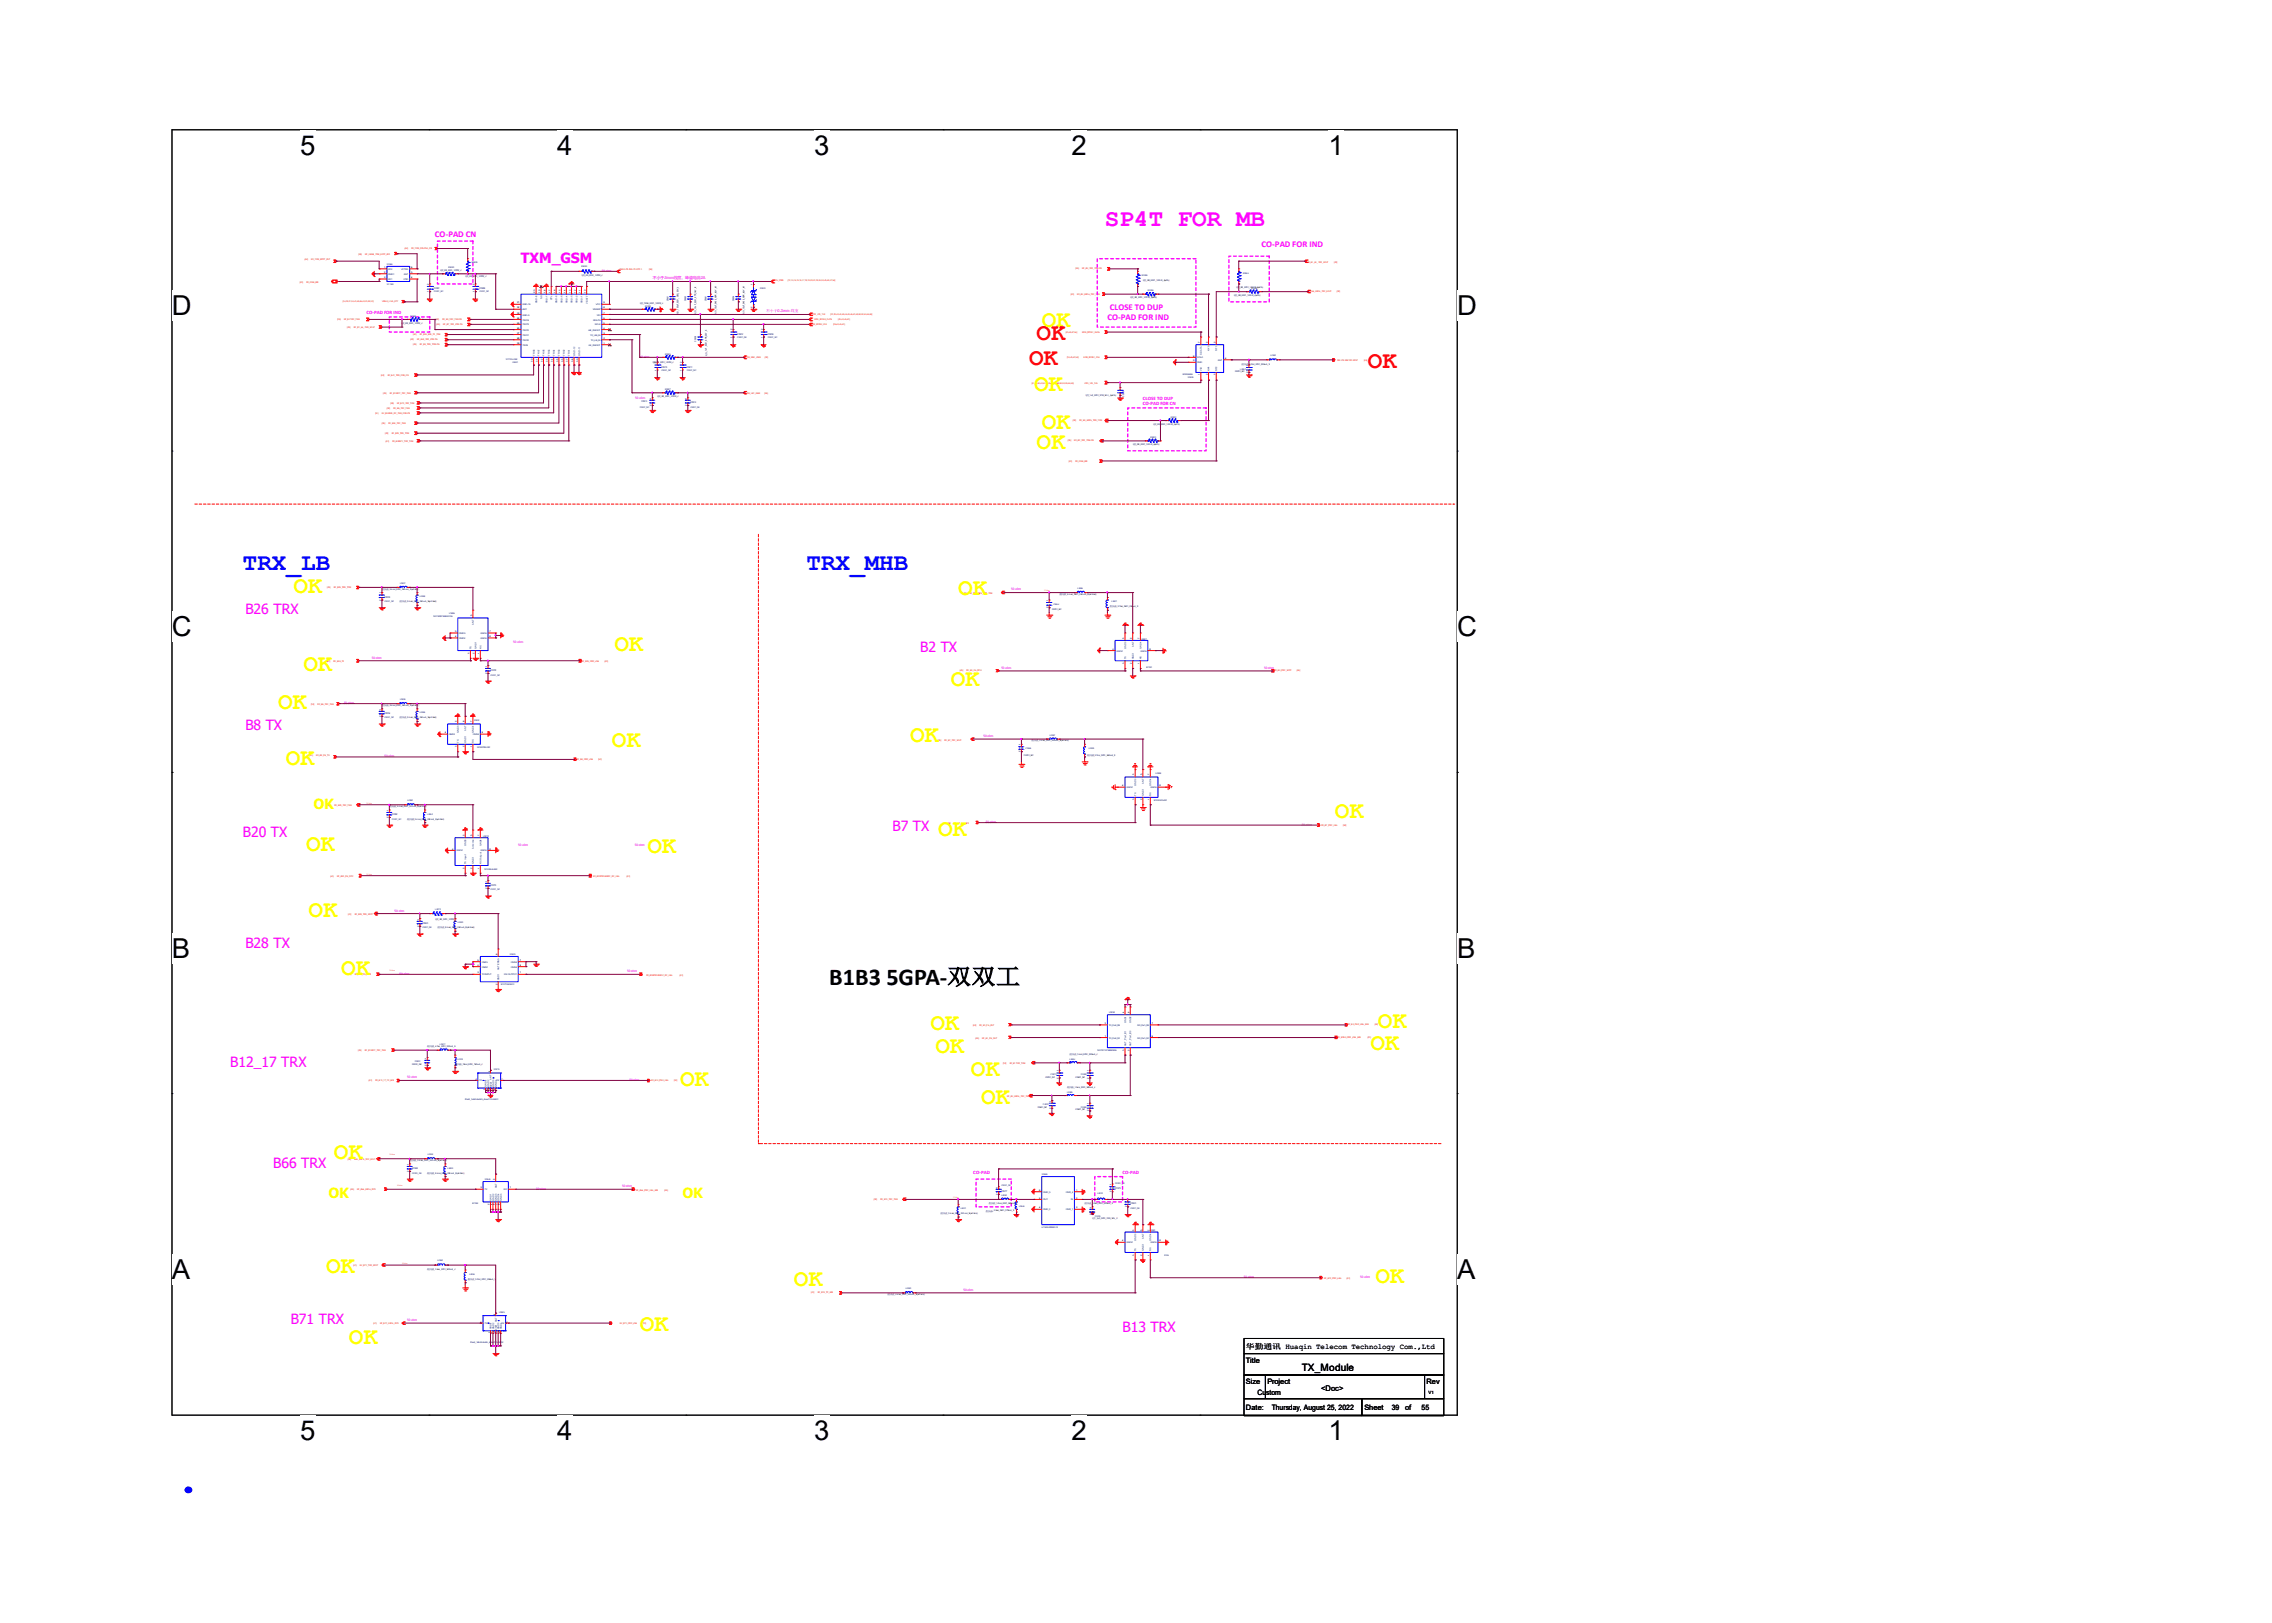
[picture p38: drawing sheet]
<svg xmlns="http://www.w3.org/2000/svg" width="350mm" height="250mm" viewBox="0 0 350 250" stroke-linecap="round" stroke-linejoin="round" font-family="sans-serif">
<defs><g id="words">
<text font-size="8.5" fill="#00f" x="26.5" y="229.9">.</text>
<g font-size="4.2">
<text x="46.3" y="23.8">5</text>
<text x="85.8" y="23.8">4</text>
<text x="125.4" y="23.8">3</text>
<text x="165.1" y="23.8">2</text>
<text x="204.6" y="23.8">1</text>
<text x="26.5" y="48.5">D</text>
<text x="224.5" y="48.5">D</text>
<text x="26.5" y="98">C</text>
<text x="224.5" y="98">C</text>
<text x="26.5" y="147.5">B</text>
<text x="224.5" y="147.5">B</text>
<text x="26.5" y="197">A</text>
<text x="224.5" y="197">A</text>
<text x="46.3" y="221.8">5</text>
<text x="85.8" y="221.8">4</text>
<text x="125.4" y="221.8">3</text>
<text x="165.1" y="221.8">2</text>
<text x="204.6" y="221.8">1</text>
</g>
<text font-size="3.7" fill="#f0f" x="170.2" y="34.9">SP4T FOR MB</text>
<g font-size="3.7" fill="#f00">
<text x="159.7" y="52.4">OK</text>
<text x="158.5" y="56.3">OK</text>
<text x="210.7" y="56.7">OK</text>
</g>
<g font-size="3.7" fill="#ff0">
<text x="160.5" y="50.4">OK</text>
<text x="159.3" y="60.2">OK</text>
<text x="159.7" y="69.1">OK</text>
<text x="160.5" y="66">OK</text>
<text x="45.2" y="91.3">OK</text>
<text x="147.6" y="91.7">OK</text>
<text x="94.7" y="100.3">OK</text>
<text x="46.7" y="103.4">OK</text>
<text x="146.5" y="105.7">OK</text>
<text x="42.8" y="109.2">OK</text>
<text x="44" y="117.8">OK</text>
<text x="94.3" y="115.1">OK</text>
<text x="140.2" y="114.3">OK</text>
<text x="205.6" y="126">OK</text>
<text x="47.2" y="131">OK</text>
<text x="99.7" y="131.5">OK</text>
<text x="144.5" y="128.7">OK</text>
<text x="47.5" y="141.2">OK</text>
<text x="52.6" y="150.1">OK</text>
<text x="143.3" y="158.7">OK</text>
<text x="211.1" y="161.8">OK</text>
<text x="212.3" y="158.3">OK</text>
<text x="104.8" y="167.3">OK</text>
<text x="144.1" y="162.2">OK</text>
<text x="149.6" y="165.7">OK</text>
<text x="151.1" y="170">OK</text>
<text x="51.4" y="178.6">OK</text>
<text x="50.2" y="196.1">OK</text>
<text x="211.9" y="197.7">OK</text>
<text x="122.3" y="198">OK</text>
<text x="53.8" y="207">OK</text>
<text x="98.5" y="205">OK</text>
</g>
<g font-size="3.7" fill="#00f">
<text x="37.4" y="87.8">TRX_LB</text>
<text x="124.2" y="87.8">TRX_MHB</text>
</g>
<text font-size="3.7" x="127.8" y="151.7">B1B3 5GPA-双双工</text>
<g font-size="2.2" fill="#f0f">
<text x="80.3" y="40.4">TXM_GSM</text>
<text x="37.8" y="94.6">B26 TRX</text>
<text x="141.8" y="100.4">B2 TX</text>
<text x="37.8" y="112.5">B8 TX</text>
<text x="37.4" y="128.9">B20 TX</text>
<text x="137.5" y="128.1">B7 TX</text>
<text x="37.8" y="146">B28 TX</text>
<text x="35.5" y="164.3">B12_17 TRX</text>
<text x="42.1" y="179.9">B66 TRX</text>
<text x="44.8" y="204">B71 TRX</text>
<text x="172.9" y="205.2">B13 TRX</text>
</g>
<g font-size="2.2" fill="#ff0">
<text x="48.3" y="124.6">OK</text>
<text x="50.6" y="184.5">OK</text>
<text x="105.2" y="184.5">OK</text>
</g>
<text font-size="1.6" x="200.5" y="211.2">TX_Module</text>
<g font-size="1.4" fill="#f0f">
<text x="67" y="36.5">CO-PAD CN</text>
<text x="194.3" y="38">CO-PAD FOR IND</text>
<text x="171" y="47.8">CLOSE TO DUP</text>
<text x="170.6" y="49.3">CO-PAD FOR IND</text>
</g>
<text font-size="1.2" x="203.5" y="214.2">&lt;Doc&gt;</text>
<g font-size="1.1">
<text x="191.9" y="209.9">Title</text>
<text x="191.9" y="207.8">华勤通讯 Huaqin Telecom Technology Com.,Ltd</text>
<text x="191.9" y="213.2">Size</text>
<text x="193.7" y="214.9">Custom</text>
<text x="195.2" y="213.2">Project</text>
<text x="219.7" y="213.2">Rev</text>
<text x="191.9" y="217.2">Date:</text>
<text x="195.9" y="217.2">Thursday, August 25, 2022</text>
<text x="210.2" y="217.2">Sheet</text>
<text x="214.4" y="217.2">39</text>
<text x="216.4" y="217.2">of</text>
<text x="219" y="217.2">55</text>
</g>
<g font-size=".8" fill="#f0f">
<text x="56.5" y="48.4">CO-PAD FOR IND</text>
<text x="176.1" y="61.6">CLOSE TO DUP</text>
<text x="176.1" y="62.4">CO-PAD FOR CN</text>
<text x="149.9" y="180.8">CO-PAD</text>
<text x="172.9" y="180.8">CO-PAD</text>
</g>
<text font-size=".7" x="220.1" y="214.7">V1</text>
<g font-size=".6" fill="#f0f">
<text x="100.6" y="43">不小于2mm线宽，峰值电流2A</text>
<text x="118" y="48.1">不小于0.3mm 线宽</text>
</g>
<g font-size=".5" fill="#f0f">
<text x="92.7" y="41.9">50 ohm</text>
<text x="98.5" y="55.1">50 ohm</text>
<text x="97.9" y="61.4">50 ohm</text>
<text x="155.8" y="90.9">50 ohm</text>
<text x="57.3" y="101.5">50 ohm</text>
<text x="79.1" y="99.1">50 ohm</text>
<text x="154.3" y="103">50 ohm</text>
<text x="194.7" y="103">50 ohm</text>
<text x="53" y="108.5">50 ohm</text>
<text x="151.5" y="113.5">50 ohm</text>
<text x="59.2" y="116.6">50 ohm</text>
<text x="79.8" y="130.3">50 ohm</text>
<text x="97.8" y="130.3">50 ohm</text>
<text x="151.9" y="126.8">50 ohm</text>
<text x="200.6" y="127.2">50 ohm</text>
<text x="60.8" y="140.4">50 ohm</text>
<text x="96.6" y="149.7">50 ohm</text>
<text x="61.5" y="150.2">50 ohm</text>
<text x="62.7" y="166.1">50 ohm</text>
<text x="97" y="166.5">50 ohm</text>
<text x="82.6" y="183.3">50 ohm</text>
<text x="95.8" y="182.8">50 ohm</text>
<text x="191.6" y="196.9">50 ohm</text>
<text x="209.5" y="196.9">50 ohm</text>
<text x="62.7" y="203.5">50 ohm</text>
<text x="148.4" y="198.9">50 ohm</text>
</g>
<g font-size=".4" fill="#000080">
<text x="66.8" y="44.5">C3997</text>
<text x="73.9" y="44.5">C3989</text>
<text x="113.6" y="51.5">C3922</text>
<text x="118.3" y="51.5">C3950</text>
<text x="101.9" y="56.6">C3910</text>
<text x="105.8" y="56.6">C3911</text>
<text x="98.8" y="62">C3913</text>
<text x="106.3" y="62">C3914</text>
<text x="59.2" y="92.1">C3955</text>
<text x="75.6" y="103.4">C3978</text>
<text x="59.2" y="110">C3954</text>
<text x="60.4" y="125.5">C3952</text>
<text x="75.6" y="136.5">C3979</text>
<text x="65.1" y="142.3">C3945</text>
<text x="63.5" y="180.1">C3949</text>
<text x="154.3" y="183.6">C3977</text>
<text x="171.8" y="183.2">C3975</text>
<text x="174.1" y="185.5">C3940</text>
</g>
<g font-size=".3" fill="#f00">
<text x="46.9" y="40.1">[46]</text>
<text x="48" y="40.1">RF_TXM_SPDT_OUT</text>
<text x="55.2" y="39.3">[35]</text>
<text x="56.3" y="39.3">RF_LMHB_TXM_SP2T_BPI</text>
<text x="62.4" y="38.4">[46]</text>
<text x="63.4" y="38.4">RF_TXM_COUPLE_CN</text>
<text x="95.4" y="41.7">GSM /LTE /NR -TX 0/TX 1</text>
<text x="100" y="41.7">[55]</text>
<text x="165.7" y="41.5">[39]</text>
<text x="166.7" y="41.5">RF_B3_TRX_TXM CN</text>
<text x="201.4" y="40.5">RF_B1_66_ TRX_SP4T</text>
<text x="205.5" y="40.5">[39]</text>
<text x="46.2" y="43.5">[39]</text>
<text x="47.2" y="43.5">RF_GSM_MB</text>
<text x="52.8" y="46.6">[14,23,31,34,41,43,46,49,51,52,53]</text>
<text x="58.9" y="46.6">VREG_L15A_2P7</text>
<text x="119.2" y="43.2">VPH_PWR</text>
<text x="121.4" y="43.2">[12,13,14,15,16,17,18,19,20,21,23,24,33,40,42,47,54]</text>
<text x="164.9" y="45.4">[39]</text>
<text x="166" y="45.4">RF_B3_5GPA_TRX_TXM</text>
<text x="201.9" y="45">B66_5GPA_TRX_SP4T</text>
<text x="205.9" y="45">[39]</text>
<text x="52" y="49.3">[39]</text>
<text x="53" y="49.3">RF_B1 TRX_TXM</text>
<text x="53.5" y="50.5">[39]</text>
<text x="54.5" y="50.5">RF_B1_66_ TRX_SP4T</text>
<text x="63.2" y="52.4">[40]</text>
<text x="63.7" y="53.2">[39]</text>
<text x="63.7" y="51.7">[40]</text>
<text x="64.3" y="52.4">RF_B40_TRX_FOR CN</text>
<text x="64.7" y="53.2">RF_B3_TRX_TXM CN</text>
<text x="64.7" y="51.7">RF_B34_B39_TX_TXM</text>
<text x="67.1" y="49.3">[39]</text>
<text x="67.3" y="50.1">[40]</text>
<text x="68.2" y="49.3">RF_B2_TRX_TXM CN</text>
<text x="68.3" y="50.1">RF_B7_TRX_FOR CN</text>
<text x="124.9" y="50.1">SDR_RFFE3_CLK</text>
<text x="125.1" y="48.6">VDD_VIO_1V8</text>
<text x="125.5" y="49.3">SDR_RFFE3_DATA</text>
<text x="128" y="48.6">[31,39,40,42,43,44,45,46,47,48,50,52,53,54,55]</text>
<text x="128.4" y="50.1">[35,42,43,47]</text>
<text x="129.1" y="49.3">[35,42,43,47]</text>
<text x="164.2" y="51.3">[35,40,47,54]</text>
<text x="166.7" y="51.3">SDR_RFFE1_DATA</text>
<text x="58.7" y="57.9">[40]</text>
<text x="59.7" y="57.9">RF_B41_TRX_FOR_CN</text>
<text x="115" y="55.2">TX0_MB1_GSM</text>
<text x="117.8" y="55.2">[38]</text>
<text x="158.9" y="59.2">[31,39,40,42,43,44,45,46,47,48,50,52,53,54,55]</text>
<text x="164.4" y="55.2">[35,40,47,54]</text>
<text x="166.9" y="55.2">SDR_RFFE1_CLK</text>
<text x="167.1" y="59.2">VDD_VIO_1V8</text>
<text x="206.1" y="55.5">NR LTE MB TRX SP4T</text>
<text x="210.1" y="55.5">[46]</text>
<text x="57.8" y="63.7">[51]</text>
<text x="58.8" y="65.3">[39]</text>
<text x="58.8" y="63.7">RF_B34B39_RX_TXM_FOR CN</text>
<text x="59" y="60.6">[39]</text>
<text x="59.6" y="63">[39]</text>
<text x="59.9" y="65.3">RF_B26_TRX_TXM</text>
<text x="60.1" y="60.6">RF_B12B17_TRX_TXM</text>
<text x="60.1" y="62.2">[39]</text>
<text x="60.6" y="63">RF_B8_TRX_TXM</text>
<text x="61.2" y="62.2">RF_B13_TRX_TXM</text>
<text x="115" y="60.6">TX0_LB1_GSM</text>
<text x="117.8" y="60.6">[38]</text>
<text x="165.3" y="64.9">[39]</text>
<text x="166.3" y="64.9">RF_B2_5GPA_TRX_TXM</text>
<text x="59.3" y="66.8">[39]</text>
<text x="59.4" y="68">[41]</text>
<text x="60.4" y="66.8">RF_B20_TRX_TXM</text>
<text x="60.5" y="68">RF_B28N71_TRX_TXM</text>
<text x="164.5" y="68">[39]</text>
<text x="164.6" y="71.2">[39]</text>
<text x="165.5" y="68">RF_B2_TRX_TXM CN</text>
<text x="165.7" y="71.2">RF_GSM_MB</text>
<text x="50.4" y="90.6">[39]</text>
<text x="51.4" y="90.6">RF_B26_TRX_TXM</text>
<text x="148.4" y="91.5">[39]</text>
<text x="149.4" y="91.5">RF_B2_5GPA_TRX_TXM</text>
<text x="160.9" y="91.1">50ohm</text>
<text x="50.4" y="101.9">[41]</text>
<text x="51.4" y="101.9">RF_B26_TX</text>
<text x="89.6" y="101.9">RF_B26_PRX_LNA</text>
<text x="93.2" y="101.9">[50]</text>
<text x="147.9" y="103.4">[40]</text>
<text x="148.9" y="103.4">RF_B2_PA_DPX</text>
<text x="196.3" y="103.4">RF_B2_PRX_SP2T</text>
<text x="199.8" y="103.4">[50]</text>
<text x="47.9" y="108.5">[39]</text>
<text x="48.9" y="108.5">RF_B8_TRX_TXM</text>
<text x="47.7" y="116.5">[41]</text>
<text x="48.7" y="116.5">RF_B8_PA_TX</text>
<text x="88.9" y="117.1">RF_B8_PRX_LNA</text>
<text x="92.2" y="117.1">[50]</text>
<text x="144.5" y="114.1">[40]</text>
<text x="145.5" y="114.1">RF_B7_TRX_SP4T</text>
<text x="50.5" y="124.2">[39]</text>
<text x="51.5" y="124.2">RF_B20_TRX_TXM</text>
<text x="56.5" y="123.8">50ohm</text>
<text x="146" y="126.9">[40]</text>
<text x="147" y="126.9">RF_B7_PA_DPX</text>
<text x="203.6" y="127.3">RF_B7_PRX_LNA</text>
<text x="206.9" y="127.3">[50]</text>
<text x="50.9" y="135">[41]</text>
<text x="51.9" y="135">RF_B20_PA_DPX</text>
<text x="56.5" y="134.8">50ohm</text>
<text x="91.4" y="135.1">RF_B20PRX/ENDC_RX_LNA</text>
<text x="96.5" y="135.1">[51]</text>
<text x="53.6" y="140.9">[41]</text>
<text x="54.6" y="140.9">RF_B28_TRX_SP2T</text>
<text x="60" y="149.5">50ohm</text>
<text x="53.6" y="150.2">[41]</text>
<text x="54.6" y="150.2">RF_B28_PA_DPX</text>
<text x="99.6" y="150.3">RF_B28PRX/ENDC_RX_LNA</text>
<text x="104.7" y="150.3">[51]</text>
<text x="55.2" y="161.9">[39]</text>
<text x="56.2" y="161.9">RF_B12B17_TRX_TXM</text>
<text x="149.9" y="158">[40]</text>
<text x="150.3" y="160">[40]</text>
<text x="150.9" y="158">RF_B3_PA_OUT</text>
<text x="151.3" y="160">RF_B1_PA_OUT</text>
<text x="206.1" y="159.9">RF_B1B4_PRX_LNA_50R</text>
<text x="207.6" y="157.9">RF_B3_PRX_LNA_50R</text>
<text x="210.7" y="159.9">[51]</text>
<text x="211.8" y="157.9">[50]</text>
<text x="56.8" y="166.5">[41]</text>
<text x="57.8" y="166.5">RF_B12_17_TX_50R</text>
<text x="100.3" y="166.5">RF_B12_PRX_LNA</text>
<text x="103.9" y="166.5">[51]</text>
<text x="154.5" y="163.9">[39]</text>
<text x="155.5" y="163.9">RF_B1 TRX_TXM</text>
<text x="154.1" y="169">[39]</text>
<text x="155.2" y="169">RF_B3_5GPA_TRX_TXM</text>
<text x="53.6" y="178.7">[39]</text>
<text x="54.6" y="178.7">B66_5GPA_TRX_SP4T</text>
<text x="60" y="178">50ohm</text>
<text x="54" y="183.3">[40]</text>
<text x="55" y="183.3">RF_B66_5GPA_DPX</text>
<text x="61.2" y="182.6">50ohm</text>
<text x="98" y="183.4">RF_B66_PRX_LNA_50R</text>
<text x="102.4" y="183.4">[50]</text>
<text x="134.6" y="184.9">[39]</text>
<text x="135.6" y="184.9">RF_B13_TRX_TXM</text>
<text x="146.9" y="184.6">50ohm</text>
<text x="54.4" y="195">[41]</text>
<text x="55.5" y="195">RF_B71_TRX_SP2T</text>
<text x="61.9" y="194.7">50ohm</text>
<text x="204" y="197">RF_B13_PRX_LNA</text>
<text x="207.5" y="197">[51]</text>
<text x="125" y="199.2">[41]</text>
<text x="126" y="199.2">RF_B13_TX_50R</text>
<text x="57.5" y="204">[41]</text>
<text x="58.5" y="204">RF_B71_5GPA_DPX</text>
<text x="95.5" y="204">RF_B71_PRX_LNA</text>
<text x="99" y="204">[51]</text>
</g>
<g font-size=".3">
<text x="59.2" y="41.3">1</text>
<text x="63.4" y="41.3">6</text>
<text x="67.8" y="41.8">电阻_0R_0201_1/20W_J</text>
<text x="59.2" y="42">2</text>
<text x="59.2" y="42.9">3</text>
<text x="63.4" y="42.9">4</text>
<text x="63.4" y="42">5</text>
<text x="66.1" y="45" transform="rotate(-90 66.1 45)">1</text>
<text x="66.1" y="43.9" transform="rotate(-90 66.1 43.9)">2</text>
<text x="71.7" y="42.7">电阻_0R_0201_1/20W_J</text>
<text x="73.1" y="45" transform="rotate(-90 73.1 45)">1</text>
<text x="73.1" y="43.9" transform="rotate(-90 73.1 43.9)">2</text>
<text x="79.7" y="47.5">22</text>
<text x="79.7" y="46.7">21</text>
<text x="82.5" y="45.1" transform="rotate(-90 82.5 45.1)">20</text>
<text x="83.2" y="45.1" transform="rotate(-90 83.2 45.1)">19</text>
<text x="84" y="45.1" transform="rotate(-90 84 45.1)">18</text>
<text x="84.8" y="45.1" transform="rotate(-90 84.8 45.1)">17</text>
<text x="85.5" y="45.1" transform="rotate(-90 85.5 45.1)">16</text>
<text x="86.4" y="45.1" transform="rotate(-90 86.4 45.1)">15</text>
<text x="87.1" y="45.1" transform="rotate(-90 87.1 45.1)">14</text>
<text x="87.9" y="45.1" transform="rotate(-90 87.9 45.1)">13</text>
<text x="88.7" y="45.1" transform="rotate(-90 88.7 45.1)">12</text>
<text x="89.4" y="45.1" transform="rotate(-90 89.4 45.1)">11</text>
<text x="89.6" y="42.6">电阻_0R_0201_1/20W_J</text>
<text x="90.2" y="45.1" transform="rotate(-90 90.2 45.1)">10</text>
<text x="93" y="47.5">8</text>
<text x="93" y="46.7">9</text>
<text x="98.5" y="46.8">电阻_100K_0201_1/20W_J</text>
<text x="115.9" y="47.4" transform="rotate(-90 115.9 47.4)">2</text>
<text x="115.9" y="44" transform="rotate(-90 115.9 44)">1</text>
<text x="174.1" y="45.9">电阻_0R_0201_1/20 W_J(±5%)</text>
<text x="176.1" y="43.3">电阻_0R_0201_1/20 W_J(±5%)</text>
<text x="190.1" y="45.6">电阻_0R_0201_1/20 W_J(±5%)</text>
<text x="190.5" y="44.3">电阻_0R_0201_1/20 W_J(±5%)</text>
<text x="61.8" y="49.9">电阻_0R_0201_1/20W_J</text>
<text x="79.7" y="53">29</text>
<text x="79.7" y="52.2">28</text>
<text x="79.7" y="51.4">27</text>
<text x="79.7" y="50.6">26</text>
<text x="79.7" y="49.8">25</text>
<text x="79.7" y="49.1">24</text>
<text x="79.7" y="48.3">23</text>
<text x="92.9" y="50.6">4</text>
<text x="92.9" y="53">1</text>
<text x="92.9" y="51.4">3</text>
<text x="93" y="52.2">2</text>
<text x="93" y="49.1">6</text>
<text x="93" y="49.8">5</text>
<text x="93" y="48.3">7</text>
<text x="104.5" y="48.4" transform="rotate(-90 104.5 48.4)">电容_100pF_0201_C0G_25V_J</text>
<text x="107.3" y="48.3" transform="rotate(-90 107.3 48.3)">电容_10nF_0201_X7R_16V_K</text>
<text x="110.4" y="48.4" transform="rotate(-90 110.4 48.4)">电容_10uF_0402_X5R_6.3V_M</text>
<text x="112.8" y="52" transform="rotate(-90 112.8 52)">1</text>
<text x="112.8" y="50.9" transform="rotate(-90 112.8 50.9)">2</text>
<text x="114.7" y="48.4" transform="rotate(-90 114.7 48.4)">电容_10uF_0402_X5R_6.3V_M</text>
<text x="117.5" y="52" transform="rotate(-90 117.5 52)">1</text>
<text x="117.5" y="50.9" transform="rotate(-90 117.5 50.9)">2</text>
<text x="184.9" y="52.9" transform="rotate(-90 184.9 52.9)">7</text>
<text x="186" y="52.9" transform="rotate(-90 186 52.9)">6</text>
<text x="187.2" y="52.9" transform="rotate(-90 187.2 52.9)">5</text>
<text x="82.1" y="55.7" transform="rotate(-90 82.1 55.7)">30</text>
<text x="82.8" y="55.7" transform="rotate(-90 82.8 55.7)">31</text>
<text x="83.6" y="55.7" transform="rotate(-90 83.6 55.7)">32</text>
<text x="84.4" y="55.7" transform="rotate(-90 84.4 55.7)">33</text>
<text x="85.2" y="55.7" transform="rotate(-90 85.2 55.7)">34</text>
<text x="86" y="55.7" transform="rotate(-90 86 55.7)">35</text>
<text x="86.7" y="55.7" transform="rotate(-90 86.7 55.7)">36</text>
<text x="87.5" y="55.7" transform="rotate(-90 87.5 55.7)">37</text>
<text x="88.3" y="55.7" transform="rotate(-90 88.3 55.7)">38</text>
<text x="89.1" y="55.7" transform="rotate(-90 89.1 55.7)">39</text>
<text x="100.5" y="56">电阻_0R_0201_1/20W_J</text>
<text x="101.1" y="57.1" transform="rotate(-90 101.1 57.1)">1</text>
<text x="101.1" y="56" transform="rotate(-90 101.1 56)">2</text>
<text x="105" y="57.1" transform="rotate(-90 105 57.1)">1</text>
<text x="105" y="56" transform="rotate(-90 105 56)">2</text>
<text x="108.9" y="54.8" transform="rotate(-90 108.9 54.8)">电容_1nF_0201_X7R_25V_K</text>
<text x="183.8" y="54.9">8</text>
<text x="183.8" y="55.7">9</text>
<text x="184.9" y="57.8" transform="rotate(-90 184.9 57.8)">1</text>
<text x="186" y="57.8" transform="rotate(-90 186 57.8)">2</text>
<text x="187.2" y="57.8" transform="rotate(-90 187.2 57.8)">3</text>
<text x="188.8" y="55.3">4</text>
<text x="190.3" y="57.3">C0201_NC</text>
<text x="191.3" y="56.2">叠层电感_2.7nH_0201_350mA_S</text>
<text x="192.3" y="57.5" transform="rotate(-90 192.3 57.5)">2</text>
<text x="192.3" y="56.4" transform="rotate(-90 192.3 56.4)">1</text>
<text x="100.4" y="62.5" transform="rotate(-90 100.4 62.5)">2</text>
<text x="100.4" y="61.4" transform="rotate(-90 100.4 61.4)">1</text>
<text x="101.3" y="61.2">电阻_0R_0201_1/20W_J</text>
<text x="105.8" y="62.5" transform="rotate(-90 105.8 62.5)">2</text>
<text x="105.8" y="61.4" transform="rotate(-90 105.8 61.4)">1</text>
<text x="167.2" y="61">电容_1nF_0201_X7R_50 V_J(±5%)</text>
<text x="177.6" y="65.4">电阻_0R_0201_1/20 W_J(±5%)</text>
<text x="174.5" y="68.5">电阻_0R_0201_1/20 W_J(±5%)</text>
<text x="58.7" y="92.5" transform="rotate(-90 58.7 92.5)">2</text>
<text x="58.7" y="91.4" transform="rotate(-90 58.7 91.4)">1</text>
<text x="58.8" y="90.8">叠层电感_2.4 nH_0201_330 mA_S(±0.3nH)</text>
<text x="61.5" y="92.8">叠层电感_2.4 nH_0201_330 mA_S(±0.3nH)</text>
<text x="72.7" y="94.9" transform="rotate(-90 72.7 94.9)">6</text>
<text x="161.5" y="93.7" transform="rotate(-90 161.5 93.7)">2</text>
<text x="161.5" y="92.6" transform="rotate(-90 161.5 92.6)">1</text>
<text x="162.1" y="93.9">C0201_NC</text>
<text x="163.2" y="91.6">叠层电感_2.4 nH_0201_330 mA_S(±0.3nH)</text>
<text x="171" y="93.6">叠层电感_2.7nH_0201_350mA_S</text>
<text x="70.1" y="98.1">4</text>
<text x="70.1" y="97.4">5</text>
<text x="72.3" y="100.7" transform="rotate(-90 72.3 100.7)">3</text>
<text x="73.1" y="100.7" transform="rotate(-90 73.1 100.7)">2</text>
<text x="73.9" y="100.7" transform="rotate(-90 73.9 100.7)">1</text>
<text x="75.4" y="97.4">7</text>
<text x="75.4" y="98.1">8</text>
<text x="171.4" y="100.1">4</text>
<text x="173.2" y="98.4" transform="rotate(-90 173.2 98.4)">5</text>
<text x="174.4" y="98.4" transform="rotate(-90 174.4 98.4)">6</text>
<text x="175.5" y="98.4" transform="rotate(-90 175.5 98.4)">7</text>
<text x="177.1" y="100.1">8</text>
<text x="75" y="103.8" transform="rotate(-90 75 103.8)">2</text>
<text x="75" y="102.7" transform="rotate(-90 75 102.7)">1</text>
<text x="173.2" y="102.2" transform="rotate(-90 173.2 102.2)">3</text>
<text x="174.4" y="102.2" transform="rotate(-90 174.4 102.2)">2</text>
<text x="175.5" y="102.2" transform="rotate(-90 175.5 102.2)">1</text>
<text x="58.7" y="110.4" transform="rotate(-90 58.7 110.4)">2</text>
<text x="58.7" y="109.3" transform="rotate(-90 58.7 109.3)">1</text>
<text x="58.8" y="108.7">叠层电感_2.4 nH_0201_330 mA_S(±0.3nH)</text>
<text x="61.5" y="110.7">叠层电感_2.4 nH_0201_330 mA_S(±0.3nH)</text>
<text x="68.5" y="113">4</text>
<text x="70.4" y="111.3" transform="rotate(-90 70.4 111.3)">5</text>
<text x="71.5" y="111.3" transform="rotate(-90 71.5 111.3)">6</text>
<text x="72.7" y="111.3" transform="rotate(-90 72.7 111.3)">7</text>
<text x="74.2" y="113">8</text>
<text x="70.4" y="115.1" transform="rotate(-90 70.4 115.1)">3</text>
<text x="71.5" y="115.1" transform="rotate(-90 71.5 115.1)">2</text>
<text x="72.7" y="115.1" transform="rotate(-90 72.7 115.1)">1</text>
<text x="157.2" y="115.9" transform="rotate(-90 157.2 115.9)">2</text>
<text x="157.2" y="114.8" transform="rotate(-90 157.2 114.8)">1</text>
<text x="157.7" y="116.5">C0201_NC</text>
<text x="158.9" y="114.2">叠层电感_2.4 nH_0201_330 mA_S(±0.3nH)</text>
<text x="167.5" y="116.5">叠层电感_2.7nH_0201_350mA_S</text>
<text x="174.7" y="119.4" transform="rotate(-90 174.7 119.4)">5</text>
<text x="175.9" y="119.4" transform="rotate(-90 175.9 119.4)">6</text>
<text x="177.1" y="119.4" transform="rotate(-90 177.1 119.4)">7</text>
<text x="59.9" y="124.9" transform="rotate(-90 59.9 124.9)">1</text>
<text x="60" y="124.3">叠层电感_2.4 nH_0201_330 mA_S(±0.3nH)</text>
<text x="172.9" y="121.1">4</text>
<text x="174.7" y="123.3" transform="rotate(-90 174.7 123.3)">3</text>
<text x="175.9" y="123.3" transform="rotate(-90 175.9 123.3)">2</text>
<text x="177.1" y="123.3" transform="rotate(-90 177.1 123.3)">1</text>
<text x="178.6" y="121.1">8</text>
<text x="59.9" y="126" transform="rotate(-90 59.9 126)">2</text>
<text x="62.7" y="126.2">叠层电感_2.4 nH_0201_330 mA_S(±0.3nH)</text>
<text x="69.7" y="130.9">4</text>
<text x="71.5" y="128.8" transform="rotate(-90 71.5 128.8)">5</text>
<text x="72.7" y="128.8" transform="rotate(-90 72.7 128.8)">6</text>
<text x="73.9" y="128.8" transform="rotate(-90 73.9 128.8)">7</text>
<text x="75.4" y="130.9">8</text>
<text x="71.5" y="133.8" transform="rotate(-90 71.5 133.8)">3</text>
<text x="72.7" y="133.8" transform="rotate(-90 72.7 133.8)">2</text>
<text x="73.9" y="133.8" transform="rotate(-90 73.9 133.8)">1</text>
<text x="75" y="136.9" transform="rotate(-90 75 136.9)">2</text>
<text x="75" y="135.8" transform="rotate(-90 75 135.8)">1</text>
<text x="64.5" y="142.8" transform="rotate(-90 64.5 142.8)">2</text>
<text x="64.5" y="141.7" transform="rotate(-90 64.5 141.7)">1</text>
<text x="67.1" y="141.7">电阻_0R_0201_1/20W_J</text>
<text x="67.4" y="143">叠层电感_2.4 nH_0201_330 mA_S(±0.3nH)</text>
<text x="73.6" y="150">3</text>
<text x="73.6" y="148.8">4</text>
<text x="73.6" y="148">5</text>
<text x="76.6" y="147.1" transform="rotate(-90 76.6 147.1)">6</text>
<text x="80.1" y="150">1</text>
<text x="80.1" y="148">7</text>
<text x="80.1" y="148.8">8</text>
<text x="76.6" y="151.7" transform="rotate(-90 76.6 151.7)">2</text>
<text x="65.8" y="161.3">叠层电感_4.7nH_0201_220mA_S</text>
<text x="170.2" y="157.7">2</text>
<text x="170.2" y="159.7">1</text>
<text x="173.2" y="161.9" transform="rotate(-90 173.2 161.9)">3</text>
<text x="173.2" y="156.1" transform="rotate(-90 173.2 156.1)">4</text>
<text x="174" y="161.9" transform="rotate(-90 174 161.9)">5</text>
<text x="174" y="156.1" transform="rotate(-90 174 156.1)">8</text>
<text x="177.5" y="159.7">6</text>
<text x="177.5" y="157.7">7</text>
<text x="63.5" y="164">C0201_NC</text>
<text x="65.7" y="164.2" transform="rotate(-90 65.7 164.2)">2</text>
<text x="65.7" y="163.1" transform="rotate(-90 65.7 163.1)">1</text>
<text x="70.1" y="164.1">叠层电感_10nH_0201_180mA_J</text>
<text x="73.3" y="166.4">3</text>
<text x="74.8" y="168" transform="rotate(-90 74.8 168)">2</text>
<text x="75.1" y="168" transform="rotate(-90 75.1 168)">4</text>
<text x="75.5" y="165.1" transform="rotate(-90 75.5 165.1)">6</text>
<text x="75.6" y="168" transform="rotate(-90 75.6 168)">5</text>
<text x="75.9" y="168" transform="rotate(-90 75.9 168)">7</text>
<text x="76.3" y="168" transform="rotate(-90 76.3 168)">8</text>
<text x="77.3" y="166.4">1</text>
<text x="161" y="166">C0201_NC</text>
<text x="163.1" y="166.1" transform="rotate(-90 163.1 166.1)">2</text>
<text x="163.1" y="165" transform="rotate(-90 163.1 165)">1</text>
<text x="164.4" y="167.6">叠层电感_1.5nH_0201_500mA_J</text>
<text x="164.8" y="162.5">叠层电感_1.5nH_0201_500mA_J</text>
<text x="165.7" y="166">C0201_NC</text>
<text x="167.8" y="166.1" transform="rotate(-90 167.8 166.1)">2</text>
<text x="167.8" y="165" transform="rotate(-90 167.8 165)">1</text>
<text x="159.9" y="170.6">C0201_NC</text>
<text x="161.9" y="170.8" transform="rotate(-90 161.9 170.8)">2</text>
<text x="161.9" y="169.7" transform="rotate(-90 161.9 169.7)">1</text>
<text x="165.7" y="171">C0201_NC</text>
<text x="167.8" y="171.2" transform="rotate(-90 167.8 171.2)">2</text>
<text x="167.8" y="170.1" transform="rotate(-90 167.8 170.1)">1</text>
<text x="63" y="179.4" transform="rotate(-90 63 179.4)">1</text>
<text x="63.1" y="178.8">叠层电感_2.4 nH_0201_330 mA_S(±0.3nH)</text>
<text x="63" y="180.5" transform="rotate(-90 63 180.5)">2</text>
<text x="65.8" y="180.8">叠层电感_2.4 nH_0201_330 mA_S(±0.3nH)</text>
<text x="74" y="183.1">3</text>
<text x="75.4" y="185.6" transform="rotate(-90 75.4 185.6)">2</text>
<text x="75.8" y="185.6" transform="rotate(-90 75.8 185.6)">4</text>
<text x="76.2" y="185.6" transform="rotate(-90 76.2 185.6)">5</text>
<text x="76.2" y="181.8" transform="rotate(-90 76.2 181.8)">6</text>
<text x="76.6" y="185.6" transform="rotate(-90 76.6 185.6)">7</text>
<text x="77" y="185.6" transform="rotate(-90 77 185.6)">8</text>
<text x="78.6" y="183.1">1</text>
<text x="152.3" y="185.5">叠层电感_1.0nH_0201_520mA_S</text>
<text x="153.7" y="184" transform="rotate(-90 153.7 184)">2</text>
<text x="153.7" y="182.9" transform="rotate(-90 153.7 182.9)">1</text>
<text x="160.1" y="184.6">5</text>
<text x="160.1" y="183.4">6</text>
<text x="165.8" y="183.4">1</text>
<text x="165.8" y="184.6">2</text>
<text x="167.1" y="185.5">叠层电感_1.0nH_0201_520mA_S</text>
<text x="171.2" y="183.7" transform="rotate(-90 171.2 183.7)">2</text>
<text x="171.2" y="182.6" transform="rotate(-90 171.2 182.6)">1</text>
<text x="173.6" y="186" transform="rotate(-90 173.6 186)">2</text>
<text x="173.6" y="184.9" transform="rotate(-90 173.6 184.9)">1</text>
<text x="144.9" y="187">叠层电感_2.4 nH_0201_330 mA_S(±0.3nH)</text>
<text x="151.9" y="186.6">叠层电感_3.3nH_0201_270mA_S</text>
<text x="160.1" y="186.1">4</text>
<text x="165.8" y="186.1">3</text>
<text x="168.1" y="187.2" transform="rotate(-90 168.1 187.2)">2</text>
<text x="168.1" y="186" transform="rotate(-90 168.1 186)">1</text>
<text x="168.3" y="187.8">电容_1pF_0201_C0G_50V_C</text>
<text x="172.9" y="191.2">4</text>
<text x="174.7" y="189.6" transform="rotate(-90 174.7 189.6)">5</text>
<text x="175.9" y="189.6" transform="rotate(-90 175.9 189.6)">6</text>
<text x="177.1" y="189.6" transform="rotate(-90 177.1 189.6)">7</text>
<text x="178.6" y="191.2">8</text>
<text x="65.8" y="195.6">叠层电感_1.5nH_0201_500mA_J</text>
<text x="72" y="197.2">叠层电感_2.7nH_0201_350mA_S</text>
<text x="174.7" y="193.4" transform="rotate(-90 174.7 193.4)">3</text>
<text x="175.9" y="193.4" transform="rotate(-90 175.9 193.4)">2</text>
<text x="177.1" y="193.4" transform="rotate(-90 177.1 193.4)">1</text>
<text x="74" y="203.7">3</text>
<text x="76.3" y="202.5" transform="rotate(-90 76.3 202.5)">6</text>
<text x="78.1" y="203.7">1</text>
<text x="136.7" y="199.5">叠层电感_2.4 nH_0201_330 mA_S(±0.3nH)</text>
<text x="75.5" y="205.4" transform="rotate(-90 75.5 205.4)">2</text>
<text x="75.9" y="205.4" transform="rotate(-90 75.9 205.4)">4</text>
<text x="76.3" y="205.4" transform="rotate(-90 76.3 205.4)">5</text>
<text x="76.7" y="205.4" transform="rotate(-90 76.7 205.4)">7</text>
<text x="77.1" y="205.4" transform="rotate(-90 77.1 205.4)">8</text>
</g>
<g font-size=".3" fill="#000080">
<text x="59.6" y="40.8">U3966</text>
<text x="69.1" y="41.3">R3990</text>
<text x="72.7" y="40.6">R3998</text>
<text x="89.6" y="41.2">R3993</text>
<text x="59.6" y="43.9">VC1381</text>
<text x="66.8" y="45">C0201_NC</text>
<text x="73.9" y="45">C0201_NC</text>
<text x="99.4" y="47.3">R3999</text>
<text x="103" y="46.4" transform="rotate(-90 103 46.4)">C3901</text>
<text x="105.7" y="46.4" transform="rotate(-90 105.7 46.4)">C3962</text>
<text x="108.8" y="46.4" transform="rotate(-90 108.8 46.4)">C3961</text>
<text x="113.1" y="46.4" transform="rotate(-90 113.1 46.4)">C3904</text>
<text x="117.1" y="44.5">D3901</text>
<text x="175.9" y="42.5">R3995</text>
<text x="176.8" y="44.9">R3994</text>
<text x="191.5" y="42.1">R3944</text>
<text x="192.8" y="44.5">R3943</text>
<text x="63.2" y="48.8">R3996</text>
<text x="107.3" y="52.6" transform="rotate(-90 107.3 52.6)">C3906</text>
<text x="113.6" y="52">C0201_NC</text>
<text x="118.3" y="52">C0201_NC</text>
<text x="77.9" y="55.4">VC7916-36M</text>
<text x="79" y="55.8">U3901</text>
<text x="101.9" y="57.1">C0201_NC</text>
<text x="102.5" y="54.6">R3906</text>
<text x="105.8" y="57.1">C0201_NC</text>
<text x="182.2" y="57.7">MXD8645H</text>
<text x="183" y="58.2">U3909</text>
<text x="191.1" y="56.9">L3962</text>
<text x="195.7" y="54.8">L3960</text>
<text x="98.6" y="62.8">C0201_NC</text>
<text x="102.5" y="60">R3907</text>
<text x="106.3" y="62.8">C0201_NC</text>
<text x="173.2" y="61.1" transform="rotate(-90 173.2 61.1)">C3912</text>
<text x="180.4" y="64.4">R3902</text>
<text x="177.2" y="67.4">R3903</text>
<text x="61.6" y="90">L3957</text>
<text x="59.2" y="92.8">C0201_NC</text>
<text x="64.7" y="92">L3958</text>
<text x="66.8" y="95">SAYRZ831MBA0C0A</text>
<text x="69.2" y="94.6">U3906</text>
<text x="162.3" y="93.1">C3944</text>
<text x="166" y="90.7">L3986</text>
<text x="171.3" y="92.8">L3931</text>
<text x="175.8" y="98.6">U3907</text>
<text x="61.6" y="107.9">L3955</text>
<text x="75.6" y="104.1">C0201_NC</text>
<text x="176.6" y="102.8">B1291</text>
<text x="59.2" y="110.7">C0201_NC</text>
<text x="64.7" y="109.9">L3956</text>
<text x="73" y="111.1">U3902</text>
<text x="161.7" y="113.3">L3987</text>
<text x="73.5" y="115.2">SFX897BH302</text>
<text x="158" y="115.4">C3946</text>
<text x="167.7" y="115.4">L3935</text>
<text x="178" y="119.3">U3908</text>
<text x="62.8" y="123.4">L3952</text>
<text x="65.8" y="125.5">L3953</text>
<text x="177.7" y="123.4">SFXG35CHJ02</text>
<text x="60.4" y="126.2">C0201_NC</text>
<text x="74.4" y="129">U3910</text>
<text x="74.6" y="133.9">SFX806AH602</text>
<text x="75.6" y="137.2">C0201_NC</text>
<text x="65.1" y="143">C0201_NC</text>
<text x="67.1" y="140.2">L3973</text>
<text x="70.5" y="142.2">L3933</text>
<text x="78.5" y="147.2">U3903</text>
<text x="77.2" y="151.7">SFX725AUE02</text>
<text x="67.8" y="160.9">L3917</text>
<text x="169.1" y="161.8">SAPRY1G74BB0B0A</text>
<text x="170.9" y="156.1">U3939</text>
<text x="63.9" y="163.7">C3902</text>
<text x="70.5" y="163.2">L3918</text>
<text x="76.1" y="164.8">U3919</text>
<text x="161.9" y="165.6">C3973</text>
<text x="164.8" y="163.2">L3984</text>
<text x="166.5" y="165.6">C3998</text>
<text x="71.7" y="169.5">filter8_1d8x1d4x0d5_d5da737m5k2h2</text>
<text x="160.7" y="170.3">C3974</text>
<text x="164.4" y="168.3">L3985</text>
<text x="166.5" y="170.6">C3999</text>
<text x="65.9" y="178">L3934</text>
<text x="63.5" y="180.8">C0201_NC</text>
<text x="69" y="180">L3959</text>
<text x="72.8" y="185.5">B1254</text>
<text x="74.7" y="181.8">U3940</text>
<text x="154.3" y="184.3">L3983</text>
<text x="154.3" y="182.7">C0201_NC</text>
<text x="157" y="185.9">L3944</text>
<text x="160.5" y="181">U3965</text>
<text x="169" y="183.9">L3923</text>
<text x="171.8" y="182.3">C0201_NC</text>
<text x="148" y="186.2">L3921</text>
<text x="160.5" y="189.1">LF1608-NR83KCA</text>
<text x="168.7" y="187.4">C3976</text>
<text x="174.1" y="186.2">C0201_NC</text>
<text x="177.1" y="189.6">U3920</text>
<text x="67.4" y="194.2">L3963</text>
<text x="72.3" y="196.3">L3964</text>
<text x="179.4" y="193.5">K2J6</text>
<text x="76.9" y="202.2">U3955</text>
<text x="139.5" y="198.6">L3920</text>
<text x="72.5" y="206.8">filter8_1d8x1d4x0d5_d5da737m5k2h2</text>
</g>
<g font-size=".3" fill="#004080">
<text x="59.8" y="41.6">RF2</text>
<text x="61.8" y="41.6">VCTRL</text>
<text x="59.8" y="42.3">GND1</text>
<text x="59.8" y="43.1">RF1</text>
<text x="62.2" y="43.1">VDD</text>
<text x="62.2" y="42.3">ANT</text>
<text x="80.5" y="47.8">ANT</text>
<text x="80.5" y="47">GND-10</text>
<text x="82.8" y="46.7" transform="rotate(-90 82.8 46.7)">GND-8</text>
<text x="83.5" y="46.1" transform="rotate(-90 83.5 46.1)">NC</text>
<text x="84.3" y="46.7" transform="rotate(-90 84.3 46.7)">GND-7</text>
<text x="85.1" y="46.3" transform="rotate(-90 85.1 46.3)">CPL</text>
<text x="85.8" y="46.7" transform="rotate(-90 85.8 46.7)">GND-6</text>
<text x="86.6" y="46.7" transform="rotate(-90 86.6 46.7)">GND-5</text>
<text x="87.4" y="46.7" transform="rotate(-90 87.4 46.7)">GND-4</text>
<text x="88.2" y="46.7" transform="rotate(-90 88.2 46.7)">GND-3</text>
<text x="89" y="46.7" transform="rotate(-90 89 46.7)">GND-2</text>
<text x="89.7" y="46.7" transform="rotate(-90 89.7 46.7)">GND-1</text>
<text x="90.5" y="46.8" transform="rotate(-90 90.5 46.8)">VBATT</text>
<text x="91.3" y="47.8">VRAMP</text>
<text x="91.8" y="47">VCC</text>
<text x="116.4" y="47.2" transform="rotate(-90 116.4 47.2)">+</text>
<text x="116.4" y="44.5" transform="rotate(-90 116.4 44.5)">-</text>
<text x="80.5" y="53.3">TRX9</text>
<text x="80.5" y="52.5">TRX10</text>
<text x="80.5" y="51.7">TRX11</text>
<text x="80.5" y="50.9">TRX12</text>
<text x="80.5" y="50.1">TRX13</text>
<text x="80.5" y="49.4">TRX14</text>
<text x="80.5" y="48.6">GND-9</text>
<text x="90.6" y="50.9">HB_SWOUT</text>
<text x="90.7" y="53.3">LB_SWOUT</text>
<text x="90.9" y="51.7">TX_HB_IN</text>
<text x="91" y="52.5">TX_LB_IN</text>
<text x="91.4" y="49.4">SDATA</text>
<text x="91.6" y="50.1">SCLK</text>
<text x="91.9" y="48.6">VIO</text>
<text x="82.4" y="54.8" transform="rotate(-90 82.4 54.8)">TRX8</text>
<text x="83.1" y="54.8" transform="rotate(-90 83.1 54.8)">TRX7</text>
<text x="83.9" y="54.8" transform="rotate(-90 83.9 54.8)">TRX6</text>
<text x="84.7" y="54.8" transform="rotate(-90 84.7 54.8)">TRX5</text>
<text x="85.5" y="54.8" transform="rotate(-90 85.5 54.8)">TRX4</text>
<text x="86.3" y="54.8" transform="rotate(-90 86.3 54.8)">TRX3</text>
<text x="87" y="54.8" transform="rotate(-90 87 54.8)">TRX2</text>
<text x="87.8" y="54.8" transform="rotate(-90 87.8 54.8)">TRX1</text>
<text x="88.6" y="54.8" transform="rotate(-90 88.6 54.8)">GND-12</text>
<text x="89.4" y="54.8" transform="rotate(-90 89.4 54.8)">GND-11</text>
<text x="184.4" y="55.2">SCLK</text>
<text x="184.4" y="56">GND</text>
<text x="185.1" y="57.2" transform="rotate(-90 185.1 57.2)">VIO</text>
<text x="185.1" y="54.6" transform="rotate(-90 185.1 54.6)">SDATA</text>
<text x="186.3" y="57.2" transform="rotate(-90 186.3 57.2)">RF4</text>
<text x="186.3" y="54.1" transform="rotate(-90 186.3 54.1)">RF3</text>
<text x="187.5" y="57.2" transform="rotate(-90 187.5 57.2)">RF2</text>
<text x="187.5" y="54.1" transform="rotate(-90 187.5 54.1)">RF1</text>
<text x="187.6" y="55.6">ANT</text>
<text x="70.7" y="98.4">GND2</text>
<text x="70.7" y="97.7">GND3</text>
<text x="72.6" y="100" transform="rotate(-90 72.6 100)">TX</text>
<text x="73" y="96.2" transform="rotate(-90 73 96.2)">ANT</text>
<text x="73.4" y="100" transform="rotate(-90 73.4 100)">GND1</text>
<text x="74" y="97.7">GND4</text>
<text x="74" y="98.4">GND5</text>
<text x="74.2" y="100" transform="rotate(-90 74.2 100)">RX</text>
<text x="172" y="100.4">GND2</text>
<text x="173.5" y="101.6" transform="rotate(-90 173.5 101.6)">TX</text>
<text x="173.5" y="100" transform="rotate(-90 173.5 100)">GND3</text>
<text x="174.7" y="101.6" transform="rotate(-90 174.7 101.6)">GND1</text>
<text x="174.7" y="99.7" transform="rotate(-90 174.7 99.7)">ANT</text>
<text x="175.7" y="100.4">GND5</text>
<text x="175.8" y="101.6" transform="rotate(-90 175.8 101.6)">RX</text>
<text x="175.8" y="100" transform="rotate(-90 175.8 100)">GND4</text>
<text x="69.2" y="113.2">GND2</text>
<text x="70.7" y="112.8" transform="rotate(-90 70.7 112.8)">GND3</text>
<text x="71.8" y="112.5" transform="rotate(-90 71.8 112.5)">ANT</text>
<text x="72.9" y="113.2">GND5</text>
<text x="73" y="112.8" transform="rotate(-90 73 112.8)">GND4</text>
<text x="70.7" y="114.4" transform="rotate(-90 70.7 114.4)">TX</text>
<text x="71.8" y="114.4" transform="rotate(-90 71.8 114.4)">GND1</text>
<text x="73" y="114.4" transform="rotate(-90 73 114.4)">RX</text>
<text x="173.5" y="121.4">GND2</text>
<text x="175" y="122.6" transform="rotate(-90 175 122.6)">TX</text>
<text x="175" y="121" transform="rotate(-90 175 121)">GND3</text>
<text x="176.2" y="122.6" transform="rotate(-90 176.2 122.6)">GND1</text>
<text x="176.2" y="120.7" transform="rotate(-90 176.2 120.7)">ANT</text>
<text x="177.3" y="121.4">GND5</text>
<text x="177.4" y="122.6" transform="rotate(-90 177.4 122.6)">RX</text>
<text x="177.4" y="121" transform="rotate(-90 177.4 121)">GND4</text>
<text x="70.3" y="131.2">GND2</text>
<text x="71.8" y="130.4" transform="rotate(-90 71.8 130.4)">GND3</text>
<text x="73" y="130.7" transform="rotate(-90 73 130.7)">Antenna</text>
<text x="74" y="131.2">GND5</text>
<text x="74.2" y="130.4" transform="rotate(-90 74.2 130.4)">GND4</text>
<text x="71.8" y="133.1" transform="rotate(-90 71.8 133.1)">TX Input</text>
<text x="73" y="133.1" transform="rotate(-90 73 133.1)">GND1</text>
<text x="74.2" y="133.1" transform="rotate(-90 74.2 133.1)">RX Output</text>
<text x="74.2" y="149.1">GND2</text>
<text x="74.2" y="148.3">GND3</text>
<text x="76.9" y="149.5" transform="rotate(-90 76.9 149.5)">ANTENNA</text>
<text x="78.7" y="148.3">GND4</text>
<text x="78.7" y="149.1">GND5</text>
<text x="74.2" y="150.2">TX INPUT</text>
<text x="76.9" y="151" transform="rotate(-90 76.9 151)">GND1</text>
<text x="77.7" y="150.2">RX OUTPUT</text>
<text x="170.8" y="158">TX_Port_B3</text>
<text x="170.8" y="160">TX_Port_B1</text>
<text x="173.5" y="161.2" transform="rotate(-90 173.5 161.2)">ANT_Port_B1</text>
<text x="173.5" y="157.6" transform="rotate(-90 173.5 157.6)">GND1</text>
<text x="174.3" y="161.2" transform="rotate(-90 174.3 161.2)">ANT_Port_B3</text>
<text x="174.3" y="157.6" transform="rotate(-90 174.3 157.6)">GND2</text>
<text x="175.2" y="160">RX_Port_B1</text>
<text x="175.2" y="158">RX_Port_B3</text>
<text x="73.8" y="166.6">TX</text>
<text x="75" y="167.4" transform="rotate(-90 75 167.4)">GND4</text>
<text x="75.3" y="167.4" transform="rotate(-90 75.3 167.4)">GND2</text>
<text x="75.7" y="166.3" transform="rotate(-90 75.7 166.3)">ANT</text>
<text x="75.8" y="167.5" transform="rotate(-90 75.8 167.5)">GND3</text>
<text x="76.1" y="167.4" transform="rotate(-90 76.1 167.4)">GND5</text>
<text x="76.5" y="166.6">RX</text>
<text x="76.5" y="167.4" transform="rotate(-90 76.5 167.4)">GND1</text>
<text x="74.6" y="183.3">TX</text>
<text x="75.7" y="184.9" transform="rotate(-90 75.7 184.9)">GND1</text>
<text x="76.1" y="184.9" transform="rotate(-90 76.1 184.9)">GND2</text>
<text x="76.5" y="184.9" transform="rotate(-90 76.5 184.9)">GND3</text>
<text x="76.5" y="183" transform="rotate(-90 76.5 183)">ANT</text>
<text x="76.9" y="184.9" transform="rotate(-90 76.9 184.9)">GND4</text>
<text x="77.3" y="184.9" transform="rotate(-90 77.3 184.9)">GND5</text>
<text x="77.6" y="183.3">RX</text>
<text x="154.5" y="184.9">1</text>
<text x="155" y="184.9">2</text>
<text x="156.7" y="185.6" transform="rotate(-90 156.7 185.6)">2</text>
<text x="160.7" y="184.9">OUT</text>
<text x="160.7" y="183.7">GND_3</text>
<text x="164.2" y="183.7">GND_4</text>
<text x="165" y="184.9">IN</text>
<text x="169.3" y="184.9">1</text>
<text x="169.8" y="184.9">2</text>
<text x="156.7" y="186.1" transform="rotate(-90 156.7 186.1)">1</text>
<text x="160.7" y="186.4">GND_2</text>
<text x="164.2" y="186.4">GND_1</text>
<text x="173.5" y="191.5">GND2</text>
<text x="175" y="191.1" transform="rotate(-90 175 191.1)">GND3</text>
<text x="176.2" y="190.8" transform="rotate(-90 176.2 190.8)">ANT</text>
<text x="177.3" y="191.5">GND5</text>
<text x="177.4" y="191.1" transform="rotate(-90 177.4 191.1)">GND4</text>
<text x="175" y="192.7" transform="rotate(-90 175 192.7)">TX</text>
<text x="176.2" y="192.7" transform="rotate(-90 176.2 192.7)">GND1</text>
<text x="177.4" y="192.7" transform="rotate(-90 177.4 192.7)">RX</text>
<text x="74.6" y="204">TX</text>
<text x="76.5" y="203.7" transform="rotate(-90 76.5 203.7)">ANT</text>
<text x="77.2" y="204">RX</text>
<text x="75.7" y="204.8" transform="rotate(-90 75.7 204.8)">GND4</text>
<text x="76.1" y="204.8" transform="rotate(-90 76.1 204.8)">GND2</text>
<text x="76.5" y="204.8" transform="rotate(-90 76.5 204.8)">GND3</text>
<text x="76.9" y="204.8" transform="rotate(-90 76.9 204.8)">GND5</text>
<text x="77.3" y="204.8" transform="rotate(-90 77.3 204.8)">GND1</text>
</g>
</g></defs>
<path d="M26.5 20h198v198h-198z" fill="none" stroke="#000" stroke-width=".15"/>
<g fill="#fff">
<path d="M46.3 20h2.3v4.7h-2.3z"/>
<path d="M46.3 218h2.3v4.7h-2.3z"/>
</g>
<path d="M66.1 20h.1M66.1 218h.1" fill="none" stroke="#000" stroke-width=".15"/>
<g fill="#fff">
<path d="M85.8 20h2.4v4.7h-2.4z"/>
<path d="M85.8 218h2.4v4.7h-2.4z"/>
</g>
<path d="M105.7 20h.1M105.7 218h.1" fill="none" stroke="#000" stroke-width=".15"/>
<g fill="#fff">
<path d="M125.4 20h2.4v4.7h-2.4z"/>
<path d="M125.4 218h2.4v4.7h-2.4z"/>
</g>
<path d="M145.3 20h.1M145.3 218h.1" fill="none" stroke="#000" stroke-width=".15"/>
<g fill="#fff">
<path d="M165.1 20h2.3v4.7h-2.3z"/>
<path d="M165.1 218h2.3v4.7h-2.3z"/>
</g>
<path d="M184.9 20h.1M184.9 218h.1" fill="none" stroke="#000" stroke-width=".15"/>
<g fill="#fff">
<path d="M204.6 20h2.4v4.7h-2.4z"/>
<path d="M204.6 218h2.4v4.7h-2.4z"/>
<path d="M26.5 44.7h3v4.8h-3z"/>
<path d="M224.5 44.7h3v4.8h-3z"/>
<path d="M26.5 94.2h3v4.7h-3z"/>
<path d="M224.5 94.2h3v4.7h-3z"/>
</g>
<path d="M26.5 69.5h.1M224.5 69.5h.1" fill="none" stroke="#000" stroke-width=".15"/>
<g fill="#fff">
<path d="M26.5 143.7h2.8v4.7h-2.8z"/>
<path d="M224.5 143.7h2.8v4.7h-2.8z"/>
</g>
<path d="M26.5 119h.1M224.5 119h.1" fill="none" stroke="#000" stroke-width=".15"/>
<g fill="#fff">
<path d="M26.5 193.2h2.8v4.7h-2.8z"/>
<path d="M224.4 193.2h2.9v4.7h-2.9z"/>
</g>
<path d="M26.5 168.5h.1M224.5 168.5h.1M191.6 215.4h18.2v2.7h-18.2zM191.6 208.5h30.8v3.3h-30.8zM191.6 206.2h30.8v2.3h-30.8zM191.6 211.8h3.3v3.6h-3.3zM194.9 211.8h24.6v3.6h-24.6zM209.8 215.4h12.6v2.7h-12.6zM219.5 211.8h2.9v3.6h-2.9z" fill="none" stroke="#000" stroke-width=".15"/>
<path d="M30 77.7h193.9M223.9 77.7h.1M116.8 82.3v93.9M116.8 176.2h.1M222 176.2h-105.2" fill="none" stroke="#f00" stroke-width=".15" stroke-dasharray=".4 .3"/>
<path d="M67.4 37.1h5.4v6.6h-5.4zM169 39.8h15.2v10.6h-15.2zM189.3 39.5h6.2v7h-6.2zM60 48.8h6.2v2.3h-6.2zM173.7 62.8h12.1v6.6h-12.1zM150.4 181.6h5.4v4.3h-5.4zM168.7 181.2h4.2v3.9h-4.2z" fill="none" stroke="#f0f" stroke-width=".21" stroke-dasharray=".4 .4"/>
<g fill="none" stroke="#f00" stroke-width=".15">
<path d="M60.8 38.9h.1M60.8 38.9l.2 .2M61 39.1l-.2 .2M61 38.9l.2 .2M61 39.1h.1M61 38.9h.1M61.2 39.1h.1M61.2 39.1l-.2 .2M67 38.1h.1M67 38.1l.2 .2M67.2 38.3l-.2 .2M67.2 38.1l.2 .2"/>
<path d="M67.2 38.3h.1M67.2 38.1h.1M67.4 38.3h.1M67.4 38.3l-.2 .2M72 39.8h.1M72 39.8v.4M51.2 43.1l-.2 .3 .2 .2M51.2 43.6h.1M51.2 43.1h.1M51.4 40.1h.1M51.4 40.4h.1M51.4 40.1l.2 .1-.2 .2"/>
<path d="M51.4 43.1h.1M51.4 43.6h.1M51.4 43.1l-.2 .3 .2 .2M51.6 40.1l.2 .1-.2 .2M51.6 40.4h.1M51.6 40.1h.1M51.6 43.1l.2 .3-.2 .2M51.6 43.1h.1M51.6 43.6h.1M51.8 43.1l.2 .3-.2 .2M51.8 43.1h.1M51.8 43.6h.1"/>
<path d="M56.5 49l.2 .2-.2 .2M56.5 49.4h.1M56.5 49h.1M56.7 49h.1M56.7 49.4h.1M56.7 49l.2 .2-.2 .2M57.3 42.2h.1M57.3 42.1v.1M57.4 42h.1M57.4 42v.3M57.5 42.5h.1M57.5 41.9v.6"/>
<path d="M57.7 42.6h.1M57.7 41.8v.8M58.4 42.2h1.2M58.4 41.4h1.2M58.4 43h1.2M58.4 41.4h.1M58.4 42.2h.1M58.4 43h.1M58.4 50.2l.2 .2-.2 .2M58.4 50.6h.1M58.4 50.2h.1M58.6 50.2l.2 .2-.2 .2"/>
<path d="M58.6 50.2h.1M58.6 50.6h.1M61.9 46.3l.2 .2M61.9 46.3h.1M62.1 46.3l.2 .2M62.1 46.5h.1M62.1 46.3h.1M62.1 46.5l-.2 .2M62.3 46.5h.1M62.3 46.5l-.2 .2M62.7 49.2h.1M62.7 49.2h.4"/>
<path d="M63.1 42.2h1.2M63.1 41.4h1.2M63.1 43h1.2M63.9 57.6l.2 .2-.2 .2M63.9 58h.1M63.9 57.6h.1M64.1 57.6h.1M64.1 58h.1M64.1 57.6l.2 .2-.2 .2M64.3 43h.1M64.3 42.2h.1M64.3 41.4h.1"/>
<path d="M64.7 49.2h.4M65.1 49.2h.1M65.8 46.1h.8M65.8 46.1h.1M65.9 46.2h.1M65.9 46.2h.6M66.1 46.3h.3M66.2 46.5h.1M66.2 44.9h.1M66.2 43.7h.1M66.2 43.7v.4M66.2 44.5v.4"/>
<path d="M66.4 46.3h.1M68.2 42.2h.4M68.2 42.2h.1M68.6 52.9h.1M68.6 53.3h.1M68.6 52.5h.1M68.6 52.1h.1M68.6 51.7h.1M68.6 51.4h.1M68.6 52.9l.1 .2-.1 .2M68.6 52.1l.1 .2-.1 .2M68.6 51.4l.1 .1-.1 .2"/>
<path d="M68.7 52.9l.3 .2-.3 .2M68.7 52.1l.3 .2-.3 .2M68.7 51.4l.3 .1-.3 .2M68.7 53.3h.1M68.7 52.9h.1M68.7 52.1h.1M68.7 52.5h.1M68.7 51.4h.1M68.7 51.7h.1M70.1 42.2h.4M70.5 42.2h.1M72 50.2h.1"/>
<path d="M72 49.8h.1M72 49.4h.1M72 49h.1M72 49.8l.3 .2-.3 .2M72 49l.3 .2-.3 .2M72 42.2h.1M72 41.8v.4M72.3 49.8h.1M72.3 50.2h.1M72.3 49h.1M72.3 49.4h.1M72.3 49.8l.2 .2-.2 .2"/>
<path d="M72.3 49l.2 .2-.2 .2M72.8 46.1h.1M72.8 46.1h.8M73 46.2h.1M73 46.2h.5M73.1 46.3h.3M73.2 46.5h.1M73.2 44.9h.1M73.2 43.7h.1M73.2 43.7v.4M73.2 44.5v.4M73.4 46.3h.1"/>
<path d="M78.7 46.9h.1M78.7 48.5h.1M78.7 46.8v.1M78.7 48.4v.1M78.8 46.7h.1M78.8 48.3h.1M78.8 46.7v.3M78.8 48.3v.3M78.9 47.1h.1M78.9 48.7h.1M78.9 46.6v.5M78.9 48.1v.6"/>
<path d="M79.1 47.3h.1M79.1 48.8h.1M79.1 46.5v.8M79.1 48v.8M79.1 53.1h.1M79.1 52.3h.1M79.1 51.5h.1M79.1 50.8h.1M79.1 50h.1M79.1 49.2h.1M79.1 48.4h.1M79.1 47.6h.1"/>
<path d="M79.1 46.9h.1M79.1 47.6h1.2M79.1 53.1h1.2M79.1 52.3h1.2M79.1 51.5h1.2M79.1 50.8h1.2M79.1 50h1.2M79.1 49.2h1.2M79.1 48.4h1.2M79.1 46.9h1.2M82.2 44.1h.1M82.2 44.1h.8"/>
<path d="M82.2 56.2h.1M82.2 55v1.2M82.3 44h.5M82.3 44h.1M82.4 43.9h.3M82.5 43.8h.1M82.6 44.1h.1M82.6 44.1v1.2M82.7 43.9h.1M83 56.2h.1M83 55v1.2M83.3 44.1h.1"/>
<path d="M83.3 44.1v1.2M83.7 44.1h.8M83.7 44.1h.1M83.7 56.2h.1M83.7 55v1.2M83.9 44h.5M83.9 44h.1M84 43.9h.3M84.1 43.8h.1M84.2 44.1h.1M84.2 44.1v1.2M84.3 43.9h.1"/>
<path d="M84.5 56.2h.1M84.5 55v1.2M84.9 44.1h.1M84.9 44.1v1.2M85.3 56.2h.1M85.3 55v1.2M85.7 44.1h.1M85.7 44.1v1.2M86.1 56.2h.1M86.1 55v1.2M86.5 44.1h.1M86.5 44.1v1.2"/>
<path d="M86.9 56.2h.1M86.9 55v1.2M87.2 44.1h.1M87.2 44.1v1.2M87.6 43.7h.8M87.6 43.7h.1M87.6 56.2h.1M87.6 55v1.2M87.8 43.6h.5M87.8 43.6h.1M87.9 43.5h.3M88 43.4h.1"/>
<path d="M88 57.4h.1M88 57.4h1.6M88 44.1h.1M88 44.1v1.2M88.1 57.5h.6M88.1 57.5h.1M88.2 43.5h.1M88.3 57.6h.3M88.4 57.7h.1M88.4 56.2h.1M88.4 55v1.2M88.6 57.6h.1"/>
<path d="M88.8 57.4h.1M88.8 44.1h.1M88.8 44.1v1.2M88.9 57.5h.6M88.9 57.5h.1M89.1 57.6h.3M89.1 57.7h.1M89.2 41.8h.1M89.2 41.8h.4M89.2 56.2h.1M89.2 55v1.2M89.4 57.6h.1"/>
<path d="M89.6 44.1h.1M89.6 44.1v1.2M90.4 44.1h.1M90.4 44.1v1.2M91.1 41.8h.4M91.5 41.8h.1M92.7 47.6h1.2M92.7 53.1h1.2M92.7 52.3h1.2M92.7 51.5h1.2M92.7 50.8h1.2M92.7 50h1.2"/>
<path d="M92.7 49.2h1.2M92.7 48.4h1.2M92.7 46.9h1.2M93.9 53.1h.1M93.9 52.3h.1M93.9 51.5h.1M93.9 50.8h.1M93.9 50h.1M93.9 49.2h.1M93.9 48.4h.1M93.9 47.6h.1M93.9 46.9h.1"/>
<path d="M95.2 41.6l-.2 .2 .2 .2M95.2 42h.1M95.2 41.6h.1M95.4 41.6h.1M95.4 42h.1M95.4 41.6l-.2 .2 .2 .2M98.9 47.6h.4M98.9 47.6h.1M100.9 58.2h.8M100.9 58.2h.1M100.9 47.6h.4M101 58.3h.6"/>
<path d="M101 58.3h.1M101.1 58.4h.3M101.2 58.5h.1M101.3 57h.1M101.3 55.8h.1M101.3 55.8v.4M101.3 56.6v.4M101.3 47.6h.1M101.4 58.4h.1M101.7 48h.1M101.7 47.3v.7M101.8 47.9h.1"/>
<path d="M101.8 47.4v.5M101.9 47.5h.1M101.9 47.5v.3M102 47.7h.1M102 47.6v.1M102.1 55h.1M102.1 55h.3M103.2 47.6h.8M103.3 47.8h.6M103.5 47.9h.3M103.5 47.9h.1M103.6 48h.1"/>
<path d="M103.6 45.3h.1M103.6 46.5h.1M103.6 45.3v.4M103.6 46.1v.4M103.7 48h.1M103.9 47.8h.1M104 47.6h.1M104 55h.4M104.4 55h.1M104.8 58.2h.8M104.8 58.2h.1M104.9 58.3h.5"/>
<path d="M104.9 58.3h.1M105 58.4h.3M105.1 58.5h.1M105.2 57h.1M105.2 55.8h.1M105.2 55.8v.4M105.2 56.6v.4M105.3 58.4h.1M106 47.6h.7M106.1 47.8h.5M106.2 47.9h.1M106.2 47.9h.3"/>
<path d="M106.3 48h.1M106.3 45.3h.1M106.3 46.5h.1M106.3 45.3v.4M106.3 46.1v.4M106.4 48h.1M106.6 47.8h.1M106.7 47.6h.1M107.5 53.1h.8M107.6 53.2h.6M107.7 53.4h.3M107.7 53.4h.1"/>
<path d="M107.9 53.4h.1M107.9 51.5h.1M107.9 52.7h.1M107.9 51.5v.4M107.9 52.3v.4M108.2 53.2h.1M108.3 53.1h.1M109 47.6h.8M109.2 47.8h.5M109.3 47.9h.3M109.3 47.9h.1M109.4 48h.1"/>
<path d="M109.5 45.3h.1M109.5 46.5h.1M109.5 45.3v.4M109.5 46.1v.4M109.5 48h.1M109.7 47.8h.1M109.8 47.6h.1M112.6 53.1h.8M112.6 53.1h.1M112.7 53.2h.5M112.7 53.2h.1M112.8 53.4h.3"/>
<path d="M112.9 53.4h.1M112.9 51.9h.1M112.9 50.8h.1M112.9 50.8v.3M112.9 51.5v.4M113.1 53.4h.1M113.4 47.6h.7M113.4 47.8h.6M113.6 47.9h.3M113.6 47.9h.1M113.7 48h.1M113.7 45.3h.1"/>
<path d="M113.7 46.5h.1M113.7 45.3v.4M113.7 46.1v.4M113.8 48h.1M114 47.8h.1M114.1 47.6h.1M114.7 54.8l-.2 .2 .2 .3M114.7 54.8h.1M114.7 55.3h.1M114.9 55.3h.1M114.9 54.8h.1M114.9 54.8l-.2 .2 .2 .3"/>
<path d="M115.7 47.6h.8M115.8 47.8h.5M115.9 47.9h.3M115.9 47.9h.1M116 48h.1M116.1 43.8h.1M116.1 47.3h.1M116.1 43.8v.4M116.1 47v.3M116.1 48h.1M116.3 47.8h.1M116.5 47.6h.1"/>
<path d="M117.3 53.1h.1M117.3 53.1h.7M117.3 53.2h.6M117.3 53.2h.1M117.5 53.4h.3M117.6 53.4h.1M117.6 51.9h.1M117.6 50.8h.1M117.6 50.8v.3M117.6 51.5v.4M117.8 53.4h.1M119 43.1l-.2 .3 .2 .2"/>
<path d="M119 43.1h.1M119 43.6h.1M119.2 43.6h.1M119.2 43.1h.1M119.2 43.1l-.2 .3 .2 .2M124.8 49.8l-.2 .2 .2 .2M124.8 49l-.2 .2 .2 .2M124.8 50.2h.1M124.8 49.8h.1M124.8 49.4h.1M124.8 49h.1M124.8 48.2l-.2 .2 .2 .2"/>
<path d="M124.8 48.2h.1M124.8 48.6h.1M125 49.8h.1M125 50.2h.1M125 49h.1M125 49.4h.1M125 49l-.2 .2 .2 .2M125 49.8l-.2 .2 .2 .2M125 48.6h.1M125 48.2h.1M125 48.2l-.2 .2 .2 .2M169.8 45.1l.2 .2-.2 .2"/>
<path d="M169.8 45.1h.1M169.8 45.5h.1M170 45.5h.1M170 45.1h.1M170 45.1l.2 .2-.2 .2M170.2 59.2h.1M170.2 58.7h.1M170.2 58.7l.2 .2-.2 .3M170.2 54.8h.1M170.2 55.3h.1M170.2 50.9h.1M170.2 51.4h.1"/>
<path d="M170.2 54.8l.2 .2-.2 .3M170.2 50.9l.2 .2-.2 .3M170.4 58.7h.1M170.4 59.2h.1M170.4 58.7l.2 .2-.2 .3M170.4 55.3h.1M170.4 54.8h.1M170.4 51.4h.1M170.4 50.9h.1M170.4 54.8l.2 .2-.2 .3M170.4 50.9l.2 .2-.2 .3M170.6 41.2l.2 .2-.2 .2"/>
<path d="M170.6 41.2h.1M170.6 41.6h.1M170.8 41.6h.1M170.8 41.2h.1M170.8 41.2l.2 .2-.2 .2M172.5 59.7h.1M172.5 59.7v.4M175.3 44.1h.1M175.3 41.8h.1M175.3 41.8v.4M175.3 43.7v.4M176.1 45.3h.1"/>
<path d="M176.1 45.3h.3M178 45.3h.4M178.4 45.3h.1M180.8 55.8h.1M180.9 56h.1M180.9 55.7v.3M181 55.6h.1M181 55.6v.5M181.1 55.4h.1M181.1 55.4v.8M183 55h1.2M183 55.8h1.2"/>
<path d="M183 55h.1M183 55.8h.1M185 58.6h.1M185 51.9h.1M185 51.9v1.2M185 57.4v1.2M186.2 58.6h.1M186.2 51.9h.1M186.2 51.9v1.2M186.2 57.4v1.2M187.4 58.6h.1M187.4 51.9h.1"/>
<path d="M187.4 51.9v1.2M187.4 57.4v1.2M188.5 55.4h1.2M189.7 55.4h.1M190.8 43.7h.1M190.8 41.4h.1M190.8 41.4v.4M190.8 43.4v.3M192 57.8h.8M192 44.9h.4M192 44.9h.1M192.1 57.9h.6"/>
<path d="M192.3 58h.3M192.3 58h.1M192.4 58.1h.1M192.4 56.2h.1M192.4 57.4h.1M192.4 56.2v.4M192.4 57v.4M192.7 57.9h.1M192.8 57.8h.1M194 44.9h.3M194.3 44.9h.1M195.2 55.4h.1"/>
<path d="M195.2 55.4h.3M196.7 55.4h.4M197.1 55.4h.1M201.2 40.4h.1M201.2 40.1h.1M201.2 40.1l-.2 .1 .2 .2M201.4 40.1l-.2 .1 .2 .2M201.4 40.1h.1M201.4 40.4h.1M201.5 44.7l-.1 .2 .1 .2M201.5 45.1h.1M201.5 44.7h.1"/>
<path d="M201.8 44.7h.1M201.8 45.1h.1M201.8 44.7l-.3 .2 .3 .2M205.3 55.3l.1 .1-.1 .2M205.3 55.6h.1M205.3 55.3h.1M205.4 55.6h.1M205.4 55.3h.1M205.4 55.3l.2 .1-.2 .2M63.9 65l.2 .2-.2 .2M63.9 66.5l.2 .2-.2 .2M63.9 60.3l.2 .2-.2 .2"/>
<path d="M63.9 65.4h.1M63.9 65h.1M63.9 66.9h.1M63.9 66.5h.1M63.9 60.7h.1M63.9 60.3h.1M64.1 65h.1M64.1 65.4h.1M64.1 66.5h.1M64.1 66.9h.1M64.1 60.3h.1M64.1 60.7h.1"/>
<path d="M64.1 65l.2 .2-.2 .2M64.1 66.5l.2 .2-.2 .2M64.1 60.3l.2 .2-.2 .2M64.3 67.7l.2 .2-.2 .2M64.3 63.4l.2 .2-.2 .2M64.3 61.9l.2 .2-.2 .1M64.3 62.6l.2 .2-.2 .2M64.3 68.1h.1M64.3 67.7h.1M64.3 63.8h.1M64.3 63.4h.1M64.3 62.2h.1"/>
<path d="M64.3 61.9h.1M64.3 63h.1M64.3 62.6h.1M64.5 67.7l.2 .2-.2 .2M64.5 63.4l.2 .2-.2 .2M64.5 61.9l.2 .2-.2 .1M64.5 62.6l.2 .2-.2 .2M64.5 67.7h.1M64.5 68.1h.1M64.5 63.4h.1M64.5 63.8h.1M64.5 61.9h.1"/>
<path d="M64.5 62.2h.1M64.5 62.6h.1M64.5 63h.1M100.1 63.2h.8M100.2 63.3h.5M100.3 63.5h.1M100.3 63.5h.4M100.5 63.6h.1M100.5 61.3h.1M100.5 62.5h.1M100.5 61.3v.3M100.5 62.1v.4"/>
<path d="M100.7 63.3h.1M100.9 63.2h.1M102.1 60.5h.1M102.1 60.5h.3M104 60.5h.4M104.4 60.5h.1M105.6 63.2h.7M105.7 63.3h.5M105.8 63.5h.1M105.8 63.5h.3M105.9 63.6h.1M106 61.3h.1"/>
<path d="M106 62.5h.1M106 61.3v.3M106 62.1v.4M106 63.6h.1M106.2 63.3h.1M106.3 63.2h.1M114.7 60.3l-.2 .2 .2 .2M114.7 60.3h.1M114.7 60.7h.1M114.9 60.7h.1M114.9 60.3h.1M114.9 60.3l-.2 .2 .2 .2"/>
<path d="M169.4 70.8h.1M169.4 71.2h.1M169.4 70.8l.2 .2-.2 .2M169.6 67.7l-.2 .2 .2 .2M169.6 68.1h.1M169.6 67.7h.1M169.6 71.2h.1M169.6 70.8h.1M169.6 70.8l.2 .2-.2 .2M169.8 67.7l-.2 .2 .2 .2M169.8 68.1h.1M169.8 67.7h.1"/>
<path d="M170.4 64.6l-.2 .2 .2 .2M170.4 65h.1M170.4 64.6h.1M170.6 64.6l-.2 .2 .2 .2M170.6 65h.1M170.6 64.6h.1M172.2 61.3h.7M172.3 61.4h.5M172.4 61.6h.1M172.4 61.6h.3M172.5 61.6h.1M172.5 60.9h.1"/>
<path d="M172.5 60.5v.4M172.6 61.6h.1M172.8 61.4h.1M172.9 61.3h.1M176.4 67.9h.4M176.4 67.9h.1M178.4 67.9h.4M178.8 67.9h.1M179.6 64.8h.4M179.6 64.8h.1M181.5 64.8h.4M181.9 64.8h.1"/>
<path d="M54.9 90.3h.1M54.9 90.7h.1M54.9 90.3l.2 .2-.2 .2M55.1 90.3l.2 .2-.2 .2M55.1 90.7h.1M55.1 90.3h.1M58.4 93.6h.8M58.5 93.7h.6M58.7 93.8h.1M58.7 93.8h.3M58.8 93.9h.1M58.8 91.3h.1"/>
<path d="M58.8 92.4h.1M58.8 91.3v.4M58.8 92v.4M58.9 93.9h.1M59.1 93.7h.1M59.2 93.6h.1M61.2 90.5h.1M61.2 90.5h.3M62.7 90.5h.4M63.1 90.5h.1M63.9 93.6h.8M64 93.7h.6"/>
<path d="M64.1 93.8h.3M64.1 93.8h.1M64.2 93.9h.1M64.3 93.2h.1M64.3 91.3h.1M64.3 91.3v.4M64.3 92.8v.4M64.3 93.9h.1M64.6 93.7h.1M64.7 93.6h.1M68.2 98.3h.1M68.2 98.2v.1"/>
<path d="M68.3 98.1h.1M68.3 98.1v.3M68.4 98.6h.1M68.4 98v.6M68.6 98.6h.1M68.6 97.9v.7M69.3 98.3h.1M69.3 97.5h.1M69.3 98.3h1.2M69.3 97.5h1.2M72.8 94h.1M72.8 94v1.2"/>
<path d="M75.2 98.3h1.2M75.2 97.5h1.2M76.4 97.5h.1M76.4 98.3h.1M77.1 97.5h.1M77.1 97.5v.8M77.3 97.6h.1M77.3 97.6v.5M77.4 98.1h.1M77.4 97.7v.4M77.5 97.8h.1M77.5 97.8v.1"/>
<path d="M154.4 91.1l-.1 .2 .1 .2M154.4 91.1h.1M154.4 91.5h.1M154.6 91.1h.1M154.6 91.5h.1M154.6 91.1l-.2 .2 .2 .2M161.2 94.8h.8M161.4 95h.5M161.6 95.2h.1M161.6 94.8h.1M161.6 94.4v.4M161.6 92.4h.1"/>
<path d="M161.6 93.6h.1M161.6 92.4v.4M161.6 93.2v.4M161.7 95.2h.1M161.9 95h.1M162 94.8h.1M165.5 91.3h.1M165.5 91.3h.4M167.1 91.3h.4M167.5 91.3h.1M169.3 100h.1M169.3 100v.5"/>
<path d="M169.4 99.8h.1M169.4 99.8v.8M170.2 94.8h.8M170.3 95h.6M170.5 95.2h.2M170.6 94.8h.1M170.6 94.4v.4M170.6 94h.1M170.6 92h.1M170.6 92v.4M170.6 93.6v.4M170.7 95.2h.1"/>
<path d="M170.9 95h.1M171 94.8h.1M172.9 96.3h.8M173.1 96.2h.5M173.2 96.1h.1M173.2 96.1h.3M173.3 96h.1M173.3 97.5h.1M173.3 97.5v1.1M173.6 96.2h.1M173.7 96.3h.1M174.5 97.5h.1"/>
<path d="M174.5 97.5v1.1M175.3 96.3h.8M175.4 96.2h.5M175.5 96.1h.3M175.5 96.1h.1M175.6 96h.1M175.7 97.5h.1M175.7 97.5v1.1M175.7 96h.1M175.9 96.2h.1M176.1 96.3h.1M179.1 99.8v.8"/>
<path d="M179.3 100v.5M51.4 116.8h.1M51.4 116.4h.1M51.4 116.4l.2 .2-.2 .2M51.6 116.4l.2 .2-.2 .2M51.6 116.4h.1M51.6 116.8h.1M51.9 108.6h.1M51.9 108.2h.1M51.9 108.2l.2 .2-.2 .2M52.1 108.2l.2 .2-.2 .2M52.1 108.2h.1"/>
<path d="M52.1 108.6h.1M54.9 102h.1M54.9 101.6h.1M54.9 101.6l.2 .2-.2 .2M55.1 101.6l.2 .2-.2 .2M55.1 101.6h.1M55.1 102h.1M58.4 111.5h.8M58.5 111.6h.6M58.7 111.8h.1M58.7 111.8h.3M58.8 111.9h.1"/>
<path d="M58.8 109.2h.1M58.8 110.3h.1M58.8 109.2v.4M58.8 110v.3M58.9 111.9h.1M59.1 111.6h.1M59.2 111.5h.1M61.2 108.4h.1M61.2 108.4h.3M62.7 108.4h.4M63.1 108.4h.1M63.9 111.5h.8"/>
<path d="M64 111.6h.6M64.1 111.8h.3M64.1 111.8h.1M64.2 111.9h.1M64.3 111.1h.1M64.3 109.2h.1M64.3 109.2v.4M64.3 110.8v.3M64.3 111.9h.1M64.6 111.6h.1M64.7 111.5h.1M67.4 113.1h.1"/>
<path d="M67.4 113v.1M67.6 112.9h.1M67.6 112.9v.3M67.6 113.3h.1M67.6 112.8v.5M67.8 113.5h.1M67.8 112.7v.8M67.8 113.1h.1M67.8 113.1h1.2M70.1 110.3h.8M70.1 110.3h.1M70.2 110.2h.6"/>
<path d="M70.2 110.2h.1M70.4 110.1h.2M70.5 110h.1M70.5 115.8h.1M70.5 110.3h.1M70.5 110.3v1.2M70.5 114.6v1.2M70.6 110.1h.1M71.3 115.8h.7M71.4 115.9h.6M71.5 116h.1M71.5 116h.3"/>
<path d="M71.6 116.1h.1M71.7 115.8h.1M71.7 110.3h.1M71.7 110.3v1.2M71.7 114.6v1.2M71.7 116.1h.1M72 115.9h.1M72 115.8h.1M72.5 101.4h.1M72.5 100.2v1.2M72.5 110.3h.7M72.5 110.3h.1"/>
<path d="M72.6 110.2h.5M72.6 110.2h.1M72.7 110.1h.3M72.8 110h.1M72.8 101.4h.8M72.8 115.8h.1M72.8 110.3h.1M72.8 110.3v1.2M72.8 114.6v1.2M73 110.1h.1M73 101.5h.5M73.1 101.6h.1"/>
<path d="M73.1 101.6h.3M73.2 101.7h.1M73.2 101.4h.1M73.2 100.2v1.2M73.3 101.7h.1M73.5 101.5h.1M73.6 101.4h.1M74 101.4h.1M74 100.2v1.2M74 113.1h1.2M74.8 104.9h.8M74.9 105h.5"/>
<path d="M75 105.1h.3M75 105.1h.1M75.1 105.3h.1M75.2 112.7h.1M75.2 112.7v.8M75.2 102.5h.1M75.2 103.7h.1M75.2 102.5v.5M75.2 103.3v.4M75.2 113.1h.1M75.2 105.3h.1M75.3 112.8h.1"/>
<path d="M75.3 112.8v.5M75.4 113.2h.1M75.4 112.9v.3M75.4 105h.1M75.5 113h.1M75.5 113v.1M75.6 104.9h.1M88.4 116.8l.2 .2-.2 .1M88.4 116.8h.1M88.4 117.1h.1M88.6 116.8h.1M88.6 117.1h.1"/>
<path d="M88.6 116.8l.2 .2-.2 .1M89.2 101.6h.1M89.2 102h.1M89.2 101.6l.2 .2-.2 .2M89.4 101.6l.2 .2-.2 .2M89.4 101.6h.1M89.4 102h.1M149.8 113.7l-.2 .1 .2 .3M149.8 113.7h.1M149.8 114.1h.1M149.9 113.7l-.1 .1 .1 .3M149.9 113.7h.1"/>
<path d="M149.9 114.1h.1M153.5 103.1h.1M153.5 103.1l.2 .2M153.7 103.1l.1 .2M153.7 103.3l-.2 .2M153.7 103.3h.1M153.7 103.1h.1M153.8 103.3h.1M153.8 103.3l-.1 .2M157 117.7h.7M157.1 118h.5M157.3 118.2h.1"/>
<path d="M157.3 117.7h.1M157.3 117.4v.3M157.3 114.6h.1M157.3 115.8h.1M157.3 114.6v.4M157.3 115.4v.4M157.4 118.2h.1M157.6 118h.1M157.7 117.7h.1M161.2 113.8h.1M161.2 113.8h.4M162.8 113.8h.4"/>
<path d="M163.2 113.8h.1M166.7 117.4h.8M166.9 117.6h.4M167 117.8h.2M167.1 117.4h.1M167.1 117v.4M167.1 116.6h.1M167.1 114.6h.1M167.1 114.6v.4M167.1 116.2v.4M167.2 117.8h.1M167.3 117.6h.1"/>
<path d="M167.5 117.4h.1M169.1 100.2h.1M169.1 100.2v.1M169.2 100.4h.1M169.2 100.1v.3M170.6 100.2h1.2M170.6 100.2h.1M173.3 103h.1M173.3 101.8v1.2M174.1 104.1h.8M174.2 104.2h.5M174.3 104.4h.4"/>
<path d="M174.3 104.4h.1M174.4 104.4h.1M174.5 118.1h.1M174.5 118.1h.8M174.5 103h.1M174.5 101.8v1.2M174.5 104.4h.1M174.7 117.9h.1M174.7 117.9h.4M174.7 104.2h.1M174.8 117.7h.1M174.8 117.7h.2"/>
<path d="M174.9 104.1h.1M174.9 118.1h.1M174.9 118.1v1.6M174.9 118.5h.1M175.7 103h.1M175.7 101.8v1.2M176.1 118.5h.1M176.1 118.5v1.2M176.8 118.1h.8M176.8 118.1h.1M176.8 100.2h1.2M177 117.9h.1"/>
<path d="M177 117.9h.5M177.2 117.7h.1M177.2 118.1h.1M177.2 118.1v1.6M177.2 118.5h.1M178 100.2h.1M179.1 100.6h.1M179.3 100.5h.1M179.4 100.1h.1M179.4 100.1v.3M179.5 100.3h.1M179.5 100.2v.1"/>
<path d="M195.9 103.1h.1M195.9 103.5h.1M195.9 103.1l.2 .2-.2 .2M196.1 103.1h.1M196.1 103.5h.1M196.1 103.1l.2 .2-.2 .2M55.1 123.8l-.2 .2 .2 .2M55.1 123.8h.1M55.1 124.2h.1M55.3 134.7l.2 .2-.2 .2M55.3 123.8h.1M55.3 124.2h.1"/>
<path d="M55.3 135.1h.1M55.3 134.7h.1M55.3 123.8l-.2 .2 .2 .2M55.5 134.7h.1M55.5 135.1h.1M55.5 134.7l.2 .2-.2 .2M59.6 127.1h.8M59.7 127.2h.6M59.9 127.3h.1M59.9 127.3h.2M59.9 127.4h.1M60 124.8h.1"/>
<path d="M60 125.9h.1M60 124.8v.3M60 125.5v.4M60 127.4h.1M60.3 127.2h.1M60.4 127.1h.1M62.3 124h.1M62.3 124h.4M63.9 124h.4M64.3 124h.1M65.1 127.1h.7M65.2 127.2h.5"/>
<path d="M65.3 127.3h.3M65.3 127.3h.1M65.4 127.4h.1M65.4 126.7h.1M65.4 124.8h.1M65.4 124.8v.3M65.4 126.3v.4M65.5 127.4h.1M65.7 127.2h.1M65.8 127.1h.1M68.6 131h.1M68.6 130.9v.1"/>
<path d="M68.7 130.8h.1M68.7 130.8v.4M68.8 131.2h.1M68.8 130.7v.5M69 131h1.1M69 131h.1M69 131.4h.1M69 130.6v.8M71.3 127.9h.7M71.3 127.9h.1M71.4 127.8h.1M71.4 127.8h.6"/>
<path d="M71.5 127.6h.3M71.6 127.5h.1M71.7 134.5h.1M71.7 127.9h.1M71.7 127.9v1.1M71.7 133.3v1.2M71.8 127.6h.1M72.5 134.5h.7M72.6 134.6h.5M72.7 134.7h.3M72.7 134.7h.1M72.8 134.8h.1"/>
<path d="M72.8 134.5h.1M72.8 127.9h.1M72.8 127.9v1.1M72.8 133.3v1.2M72.9 134.8h.1M73.1 134.6h.1M73.2 134.5h.1M73.6 127.9h.8M73.6 127.9h.1M73.7 127.8h.6M73.7 127.8h.1M73.9 127.6h.3"/>
<path d="M74 127.5h.1M74 134.5h.1M74 127.9h.1M74 127.9v1.1M74 133.3v1.2M74.2 127.6h.1M74.8 138h.8M74.9 138.1h.5M75 138.2h.3M75 138.2h.1M75.1 138.4h.1M75.2 135.6h.1"/>
<path d="M75.2 136.8h.1M75.2 135.6v.5M75.2 136.5v.3M75.2 131h1.2M75.2 138.4h.1M75.4 138.1h.1M75.6 138h.1M76.4 131h.1M76.4 130.6h.1M76.4 130.6v.8M76.4 130.7h.1M76.4 130.7v.5"/>
<path d="M76.6 131.2h.1M76.6 130.8v.4M76.7 130.9h.1M76.7 130.9v.1M90.8 134.7l.2 .2-.2 .2M90.8 134.7h.1M90.8 135.1h.1M91 134.7h.1M91 135.1h.1M91 134.7l.1 .2-.1 .2M150.4 126.9h.1M150.4 126.5h.1"/>
<path d="M150.4 126.5l.1 .2-.1 .2M150.5 126.5h.1M150.5 126.9h.1M150.5 126.5l.2 .2-.2 .2M171.3 121.3h.1M171.3 121.2v.1M171.5 121.5h.1M171.5 121v.5M171.8 121.3h.1M171.8 121.6h.1M171.8 120.9v.7M171.8 121.3h1.5"/>
<path d="M172.2 121.3h.1M174.9 124h.1M174.9 122.8v1.2M175.7 124.4h.7M175.8 124.6h.5M176 124.9h.1M176.1 124.4h.1M176.1 124h.1M176.1 122.8v1.6M176.1 124.9h.1M176.3 124.6h.1M176.4 124.4h.1"/>
<path d="M177.2 124h.1M177.2 122.8v1.2M178.4 121.3h1.6M179.6 121.3h.1M180 121.3h.1M180 120.9h.1M180 120.9v.7M180.2 121h.1M180.2 121v.5M180.4 121.2h.1M180.4 121.2v.1M202.9 126.9h.1"/>
<path d="M202.9 127.3h.1M202.9 126.9l.2 .2-.2 .2M203.1 126.9l.2 .2-.2 .2M203.1 126.9h.1M203.1 127.3h.1M57.9 140.5h.1M57.9 140.9h.1M57.9 140.5l-.2 .2 .2 .2M58 140.5l-.1 .2 .1 .2M58 149.9l.2 .2-.2 .2M58 140.5h.1M58 140.9h.1"/>
<path d="M58 150.3h.1M58 149.9h.1M58.2 149.9h.1M58.2 150.3h.1M58.2 149.9l.2 .2-.2 .2M64.3 143.9h.8M64.4 143.9h.5M64.5 144.1h.3M64.5 144.1h.1M64.6 144.2h.1M64.7 141.5h.1M64.7 142.7h.1"/>
<path d="M64.7 141.5v.4M64.7 142.3v.4M64.7 144.2h.1M64.9 143.9h.1M65.1 143.9h.1M66.2 140.7h.1M66.2 140.7h.4M68.2 140.7h.4M68.6 140.7h.1M69.7 143.9h.8M69.8 143.9h.6M70 144.1h.1"/>
<path d="M70 144.1h.3M70.1 144.2h.1M70.1 143.4h.1M70.1 141.5h.1M70.1 141.5v.4M70.1 143.1v.3M70.4 143.9h.1M70.5 143.9h.1M71.3 148.9h.7M71.4 149h.6M71.5 149.2h.1M71.5 149.2h.3"/>
<path d="M71.6 149.2h.1M71.7 149.2h.1M72 149h.1M72 148.9h.1M72.8 150.1h.1M72.8 148.9h.1M72.8 148.1h.1M72.8 148.9h1.2M72.8 150.1h1.2M72.8 148.1h1.2M76.4 152.4h.7M76.4 152.5h.6"/>
<path d="M76.6 152.7h.3M76.6 152.7h.1M76.7 152.7h.1M76.7 152.4h.1M76.7 146.2h.1M76.7 146.2v1.1M76.7 151.2v1.2M76.8 152.7h.1M77 152.5h.1M77.1 152.4h.1M79.8 148.9h1.2M79.8 150.1h1.2"/>
<path d="M79.8 148.1h1.2M81 150.1h.1M81 148.1h.1M81 148.9h.1M82.2 148.5h.8M82.3 148.6h.5M82.4 148.8h.3M82.4 148.8h.1M82.5 148.9h.1M82.6 148.9h.1M82.8 148.6h.1M83 148.5h.1"/>
<path d="M98.5 149.9l.3 .2-.3 .2M98.5 149.9h.1M98.5 150.3h.1M98.8 149.9h.1M98.8 150.3h.1M98.8 149.9l.1 .2-.1 .2M155.4 157.7h.1M155.4 157.7l.2 .2M155.4 159.6h.1M155.4 159.6l.2 .2M155.6 157.9l-.2 .1M155.6 157.9h.1"/>
<path d="M155.6 157.7h.1M155.6 157.7l.2 .2M155.6 159.8l-.2 .2M155.6 159.8h.1M155.6 159.6h.1M155.6 159.6l.2 .2M155.8 157.9l-.2 .1M155.8 157.9h.1M155.8 159.8l-.2 .2M155.8 159.8h.1M169.4 157.9h.1M169.4 159.8h.1"/>
<path d="M169.4 157.9h1.2M169.4 159.8h1.2M173.3 154h.8M173.3 154h.1M173.3 155.1h.1M173.3 155.1v1.2M173.4 153.9h.6M173.4 153.9h.1M173.6 153.7h.3M173.7 153.6h.1M173.9 153.7h.1M174.1 155.1h.1"/>
<path d="M174.1 155.1v1.2M177.2 157.9h1.2M177.2 159.8h1.2M178.4 159.8h.1M178.4 157.9h.1M205.6 160h.1M205.6 159.6h.1M205.6 159.6l.3 .2-.3 .2M205.9 160h.1M205.9 159.6h.1M205.9 159.6l.1 .2-.1 .2M207.2 157.7l.2 .2-.2 .1"/>
<path d="M207.2 158h.1M207.2 157.7h.1M207.4 157.7l.2 .2-.2 .1M207.4 158h.1M207.4 157.7h.1M58.2 178.3h.1M58.2 178.7h.1M58.2 178.3l-.2 .2 .2 .2M58.4 178.3l-.2 .2 .2 .2M58.4 178.3h.1M58.4 178.7h.1M60.4 161.6l.2 .2-.2 .1"/>
<path d="M60.4 161.9h.1M60.4 161.6h.1M60.6 161.6l.2 .2-.2 .1M60.6 161.6h.1M60.6 161.9h.1M61.2 166.6h.1M61.2 166.3h.1M61.2 166.3l.1 .1-.1 .2M61.3 166.3l.2 .1-.2 .2M61.3 166.3h.1M61.3 166.6h.1M63.1 179.3h.1"/>
<path d="M63.1 179.3v.4M65.4 164.5h.8M65.4 178.5h.1M65.4 178.5h.4M65.6 164.6h.5M65.7 164.7h.3M65.7 164.7h.1M65.8 164.8h.1M65.8 162.9h.1M65.8 164.1h.1M65.8 162.9v.4M65.8 163.7v.4"/>
<path d="M65.9 164.8h.1M66.1 164.6h.1M66.2 164.5h.1M67 178.5h.4M67.4 178.5h.1M67.4 161.8h.1M67.4 161.8h.4M68.6 179.3h.1M68.6 179.3v.4M69 161.8h.3M69.3 161.8h.1M69.7 165h.8"/>
<path d="M69.8 165.2h.6M70 165.3h.1M70 165.3h.3M70.1 165.4h.1M70.1 162.5h.1M70.1 164.5h.1M70.1 162.5v.4M70.1 164.1v.4M70.4 165.2h.1M70.5 165h.1M73.2 166.4h.1M73.2 166.4h.4"/>
<path d="M74.8 168h.1M74.8 167.6v.4M75.2 168h.1M75.2 167.6v.4M75.2 168.7h.1M75.2 168.7h.7M75.3 168.8h.6M75.3 168.8h.1M75.4 168.9h.3M75.5 169h.1M75.6 168h.1M75.6 164.9h.1"/>
<path d="M75.6 164.9v.4M75.6 167.6v.4M75.7 168.9h.1M75.9 168h.1M75.9 167.6v.4M76.4 168h.1M76.4 167.6v.4M77.1 166.4h.4M77.5 166.4h.1M99.7 166.3l.2 .1-.2 .2M99.7 166.6h.1M99.7 166.3h.1"/>
<path d="M99.9 166.3l.2 .1-.2 .2M99.9 166.6h.1M99.9 166.3h.1M158.7 168.6l-.2 .2 .2 .2M158.7 168.6h.1M158.7 169h.1M158.9 168.6h.1M158.9 169h.1M158.9 168.6l-.2 .2 .2 .2M159.1 163.5l-.2 .2 .2 .2M159.1 163.5h.1M159.1 163.9h.1"/>
<path d="M159.3 163.5l-.2 .2 .2 .2M159.3 163.5h.1M159.3 163.9h.1M161.6 171.5h.8M161.6 171.5h.1M161.7 171.6h.6M161.7 171.6h.1M161.9 171.7h.3M162 171.8h.1M162 169.6h.1M162 170.7h.1M162 169.6v.3"/>
<path d="M162 170.3v.4M162.2 171.7h.1M162.8 166.8h.1M162.8 166.8h.8M162.9 166.9h.6M162.9 166.9h.1M163.1 167.1h.3M163.1 167.2h.1M163.2 164.9h.1M163.2 166h.1M163.2 164.9v.4M163.2 165.7v.3"/>
<path d="M163.4 167.1h.1M164 168.8h.4M164 168.8h.1M164.4 163.7h.1M164.4 163.7h.4M165.5 168.8h.4M165.9 168.8h.1M165.9 163.7h.4M166.3 163.7h.1M167.5 166.8h.8M167.5 171.9h.8M167.5 166.8h.1"/>
<path d="M167.5 171.9h.1M167.6 166.9h.5M167.6 172h.5M167.6 166.9h.1M167.6 172h.1M167.7 167.1h.3M167.7 172.1h.3M167.8 167.2h.1M167.8 172.2h.1M167.9 169.9h.1M167.9 171.1h.1M167.9 169.9v.4"/>
<path d="M167.9 170.7v.4M167.9 164.9h.1M167.9 166h.1M167.9 164.9v.4M167.9 165.7v.3M168 167.1h.1M168 172.1h.1M173.3 162.5h.1M173.3 161.4v1.1M174.1 162.5h.1M174.1 161.4v1.1M59 194.7l-.2 .2 .2 .1"/>
<path d="M59 194.7h.1M59 195h.1M59.2 183l.2 .2-.2 .2M59.2 183.4h.1M59.2 183h.1M59.2 194.7h.1M59.2 195h.1M59.2 194.7l-.2 .2 .2 .1M59.4 183l.2 .2-.2 .2M59.4 183h.1M59.4 183.4h.1M62.7 181.6h.8"/>
<path d="M62.8 181.7h.6M62.9 181.9h.1M62.9 181.9h.3M63.1 182h.1M63.1 180.4h.1M63.1 180.1v.3M63.2 182h.1M63.4 181.7h.1M63.5 181.6h.1M67 194.9h.1M67 194.9h.4M68.2 181.6h.8"/>
<path d="M68.3 181.7h.5M68.4 181.9h.3M68.4 181.9h.1M68.5 182h.1M68.6 181.2h.1M68.6 180.9v.3M68.6 194.9h.4M68.6 182h.1M68.8 181.7h.1M69 181.6h.1M69 194.9h.1M71.3 198.4h.7"/>
<path d="M71.5 198.6h.4M71.6 198.9h.1M71.7 198.4h.1M71.7 198v.4M71.7 197.6h.1M71.7 195.6h.1M71.7 195.6v.4M71.7 197.2v.4M71.7 198.9h.1M71.9 198.6h.1M72 198.4h.1M73.2 183.2h.1"/>
<path d="M73.2 183.2h1.2M75.6 186.3h.1M75.6 185.1v1.2M75.9 186.3h.1M75.9 185.1v1.2M76.4 187.8h.7M76.4 180.9h.1M76.4 186.3h.1M76.4 180.9v1.1M76.4 185.1v1.2M76.4 188h.6M76.6 188.1h.3"/>
<path d="M76.6 188.1h.1M76.7 188.2h.1M76.7 186.3h.1M76.7 185.1v1.2M76.8 188.2h.1M77 188h.1M77.1 187.8h.1M77.1 186.3h.1M77.1 185.1v1.2M78.3 183.2h1.2M79.5 183.2h.1M97.4 183l.2 .2-.2 .2"/>
<path d="M97.4 183h.1M97.4 183.4h.1M97.6 183h.1M97.6 183.4h.1M97.6 183l.2 .2-.2 .2M129.3 198.9l.2 .2-.2 .3M129.3 199.4h.1M129.3 198.9h.1M129.5 198.9h.1M129.5 199.4h.1M129.5 198.9l.2 .2-.2 .3M139.1 199.1h.1"/>
<path d="M139.1 199.1h.3M139.2 184.5l-.1 .3 .1 .1M139.2 184.5h.1M139.2 184.9h.1M139.4 184.5l-.2 .3 .2 .1M139.4 184.5h.1M139.4 184.9h.1M140.6 199.1h.4M141 199.1h.1M147.2 187.8h.8M147.4 188h.5M147.5 188.1h.3"/>
<path d="M147.5 188.1h.1M147.6 188.2h.1M147.6 187.5h.1M147.6 185.5h.1M147.6 185.5v.4M147.6 187.1v.4M147.7 188.2h.1M147.9 188h.1M148 187.8h.1M153.8 184.8h.1M153.8 182.8h.1M153.8 183.9h.1"/>
<path d="M153.8 182.8v.4M153.8 183.6v.3M153.8 184.8h.5M155.4 184.8h.4M155.8 184.8h.1M156.2 187.1h.1M156.2 187.1h.8M156.3 187.2h.5M156.3 187.2h.1M156.4 187.3h.3M156.5 187.4h.1M156.6 186.7h.1"/>
<path d="M156.6 184.8h.1M156.6 184.8v.3M156.6 186.3v.4M156.7 187.3h.1M159 183.5h.1M159 186.2h.1M159 183.5v.1M159 186.2v.1M159.1 183.7h.1M159.1 186.4h.1M159.1 183.4v.3M159.1 186.2v.2"/>
<path d="M159.2 183.3h.1M159.2 186h.1M159.2 183.3v.5M159.2 186v.6M159.3 184.8h1.2M159.3 183.6h1.2M159.3 186.3h1.2M159.3 186.3h.1M159.3 184.8h.1M159.3 183.6h.1M159.3 183.2h.1M159.3 185.9h.1"/>
<path d="M159.3 183.2v.7M159.3 185.9v.8M165.5 184.8h1.2M165.5 183.6h1.2M165.5 186.3h1.2M166.7 183.6h.1M166.7 184.8h.1M166.7 186.3h.1M166.7 183.9h.1M166.7 186.7h.1M166.7 183.2v.7M166.7 185.9v.8"/>
<path d="M166.8 183.8h.1M166.8 186.6h.1M166.8 183.3v.5M166.8 186v.6M167 183.4h.1M167 186.2h.1M167 183.4v.3M167 186.2v.2M167 183.6h.1M167 186.3h.1M167 183.5v.1M167 186.2v.1"/>
<path d="M167.9 186.7h.1M167.9 186.7h.8M168 186.8h.5M168 186.8h.1M168.1 186.9h.3M168.2 187h.1M168.3 185.9h.1M168.3 187.1h.1M168.3 185.9v.4M168.3 186.7v.4M168.4 186.9h.1M168.7 184.8h.1"/>
<path d="M168.7 184.8h.3M170.2 184.8h.4M170.6 184.8h.1M171.4 182.4h.1M171.4 183.6h.1M171.4 182.4v.4M171.4 183.2v.4M171.8 191.3h.1M171.8 191.3v.1M171.9 191.5h.1M171.9 191.2v.3M172 191.1h.1"/>
<path d="M172 191.1v.5M172.2 191h.1M172.2 191v.7M172.2 191.4h1.1M172.2 191.4h.1M173.3 187.1h.8M173.4 187.2h.6M173.6 187.3h.3M173.6 187.3h.1M173.7 187.4h.1M173.7 184.8h.1M173.7 185.9h.1"/>
<path d="M173.7 184.8v.3M173.7 185.5v.4M173.8 187.4h.1M174 187.2h.1M174.1 187.1h.1M174.5 188.6h.8M174.6 188.5h.6M174.7 188.4h.3M174.7 188.4h.1M174.8 188.3h.1M174.9 194.1h.1M174.9 188.6h.1"/>
<path d="M174.9 188.6v1.2M174.9 192.9v1.2M174.9 188.3h.1M175.2 188.5h.1M175.3 188.6h.1M175.7 194.1h.1M175.7 194.1h.7M175.8 194.2h.5M175.8 194.2h.1M175.9 194.3h.3M176 194.4h.1M176.1 194.1h.1"/>
<path d="M176.1 188.6h.1M176.1 188.6v1.2M176.1 192.9v1.2M176.2 194.3h.1M176.8 188.6h.8M176.9 188.5h.6M177.1 188.4h.3M177.1 188.4h.1M177.2 188.3h.1M177.2 194.1h.1M177.2 188.6h.1M177.2 188.6v1.2"/>
<path d="M177.2 192.9v1.2M177.5 188.5h.1M177.6 188.6h.1M178.4 191.4h1.2M179.6 191.7h.1M179.6 191v.7M179.6 191.4h.1M179.7 191.6h.1M179.7 191.1v.5M179.8 191.2h.1M179.8 191.2v.3M179.9 191.4h.1"/>
<path d="M179.9 191.3v.1M203.3 196.6h.1M203.3 197h.1M203.3 196.6l.2 .2-.2 .2M203.5 196.6h.1M203.5 197h.1M203.5 196.6l.2 .2-.2 .2M62.1 203.6h.1M62.1 204h.1M62.1 203.6l-.2 .2 .2 .2M62.3 203.6h.1M62.3 204h.1"/>
<path d="M62.3 203.6l-.2 .2 .2 .2M74 203.8h.4M74 203.8h.1M75.6 205.4h.1M75.6 205v.4M75.9 208.5h.8M75.9 205.4h.1M75.9 205v.4M76.1 208.6h.5M76.2 208.7h.3M76.2 208.7h.1M76.3 208.8h.1"/>
<path d="M76.4 205.4h.1M76.4 202.3h.1M76.4 202.3v.4M76.4 205v.4M76.4 208.8h.1M76.6 208.6h.1M76.7 208.5h.1M76.7 205.4h.1M76.7 205v.4M77.1 205.4h.1M77.1 205v.4M77.9 203.8h.4"/>
<path d="M78.3 203.8h.1M93.9 203.6h.1M93.9 204h.1M93.9 203.6l.2 .2-.2 .2M94.1 203.6l.2 .2-.2 .2M94.1 203.6h.1M94.1 204h.1"/>
</g>
<g fill="none" stroke="#00f" stroke-width=".15">
<path d="M59.6 41h3.5v2.4h-3.5zM63.1 49.2h.1M63.2 49.2h.1M63.2 49.2l.1 .3M63.3 49.5h.1M63.5 48.9l-.2 .6M63.5 48.9h.1M63.5 48.9l.2 .6M63.7 49.5h.1M64 48.9l-.3 .6M64 48.9h.1M64 48.9l.2 .6"/>
<path d="M64.2 49.5h.1M64.5 48.9l-.3 .6M64.5 48.9h.1M64.5 48.9l.1 .3M64.6 49.2h.1M64.7 49.2h.1M65.8 44.5h.8M65.8 44.1h.8M66.2 44.5h.1M66.2 44.1h.1M66.6 44.5h.1M66.6 44.1h.1"/>
<path d="M68.6 42.2h.1M68.7 42h.1M68.7 42l-.1 .2M68.7 42l.3 .4M69 42.4h.1M69.2 42h.1M69.2 42l-.2 .4M69.2 42l.3 .4M69.5 42.4h.1M69.7 42h.1M69.7 42l-.2 .4M69.7 42l.2 .4"/>
<path d="M69.9 42.4h.1M70 42.2h.1M70 42.2l-.1 .2M70.1 42.2h.1M71.8 40.7h.1M71.8 41.2h.1M71.8 41.6h.1M71.8 40.7l.5 .2M71.8 41.2l.5 .2M71.8 41.6l.2 .1M72 40.2h.1M72 41.8h.1"/>
<path d="M72 40.4h.1M72 41.7h.1M72 40.2v.2M72 41.7v.1M72 40.4h.3M72.3 40.4h.1M72.3 40.9h.1M72.3 41.4h.1M72.3 40.4l-.5 .3M72.3 40.9l-.5 .3M72.3 41.4l-.5 .2M72.8 44.5h.8"/>
<path d="M72.8 44.1h.8M73.2 44.5h.1M73.2 44.1h.1M73.6 44.5h.1M73.6 44.1h.1M80.3 45.3h12.4v9.7h-12.4zM89.6 41.8h.1M89.7 41.8h.1M89.8 41.6h.1M89.8 41.6l.2 .4M89.8 41.6l-.1 .2M90 42h.1"/>
<path d="M90.2 41.6l-.2 .4M90.2 41.6h.1M90.2 41.6l.3 .4M90.5 42h.1M90.7 41.6h.1M90.7 41.6l.3 .4M90.7 41.6l-.2 .4M91 42h.1M91.1 41.8l-.1 .2M91.1 41.8h.1M99.3 47.6h.1M99.4 47.6h.1"/>
<path d="M99.5 47.4l-.1 .2M99.5 47.4h.1M99.5 47.4l.3 .5M99.8 47.9h.1M100 47.4l-.2 .5M100 47.4h.1M100 47.4l.2 .5M100.2 47.9h.1M100.5 47.4l-.3 .5M100.5 47.4h.1M100.5 47.4l.2 .5M100.7 47.9h.1"/>
<path d="M100.8 47.6l-.1 .3M100.8 47.6h.1M100.9 56.6h.8M100.9 56.2h.8M100.9 47.6h.1M101.3 56.6h.1M101.3 56.2h.1M101.7 56.6h.1M101.7 56.2h.1M102.4 55h.1M102.5 55h.1M102.7 54.8l.2 .5"/>
<path d="M102.7 54.8h.1M102.7 54.8l-.2 .2M102.9 55.3h.1M103.1 54.8h.1M103.1 54.8l-.2 .5M103.1 54.8l.2 .5M103.2 45.7h.8M103.2 46.1h.8M103.2 45.7h.1M103.2 46.1h.1M103.3 55.3h.1M103.6 54.8l.2 .5"/>
<path d="M103.6 54.8h.1M103.6 54.8l-.3 .5M103.6 45.7h.1M103.6 46.1h.1M103.8 55.3h.1M103.9 55h.1M103.9 55l-.1 .3M104 55h.1M104.8 56.6h.8M104.8 56.2h.8M105.2 56.6h.1M105.2 56.2h.1"/>
<path d="M105.6 56.6h.1M105.6 56.2h.1M106 45.7h.7M106 46.1h.7M106 45.7h.1M106 46.1h.1M106.3 45.7h.1M106.3 46.1h.1M107.5 51.9h.1M107.5 52.3h.1M107.5 51.9h.8M107.5 52.3h.8"/>
<path d="M107.9 51.9h.1M107.9 52.3h.1M109 45.7h.8M109 46.1h.8M109 45.7h.1M109 46.1h.1M109.5 45.7h.1M109.5 46.1h.1M112.6 51.5h.8M112.6 51.1h.8M112.9 51.5h.1M112.9 51.1h.1"/>
<path d="M113.4 45.7h.7M113.4 46.1h.7M113.4 45.7h.1M113.4 46.1h.1M113.4 51.5h.1M113.4 51.1h.1M113.7 45.7h.1M113.7 46.1h.1M115.8 45.4h.6M115.8 45.8l.3 .6M115.8 45.8h.1M115.8 45.4h.1"/>
<path d="M115.8 45.8h.6M115.8 46.4h.1M115.8 44.8h.1M115.8 46.4h.5M115.8 44.8h.5M115.8 46.4l-.2 .2M115.8 44.8l-.2 .2M116.1 46.4h.1M116.1 44.8h.1M116.1 45.8h.1M116.1 47h.1M116.1 44.8l.3 .6"/>
<path d="M116.1 44.2v.6M116.1 45.4v.4M116.1 46.4v.6M116.1 44.8l-.3 .6M116.3 46.4h.1M116.3 44.8h.1M116.4 45.8h.1M116.4 45.4h.1M116.4 45.8l-.3 .6M116.5 46.2l-.2 .2M116.5 44.6l-.2 .2M117.3 51.5h.7"/>
<path d="M117.3 51.1h.7M117.6 51.5h.1M117.6 51.1h.1M118 51.5h.1M118 51.1h.1M175 42.6h.1M175 43.1h.1M175 43.6h.1M175 42.6l.5 .3M175 43.1l.5 .2M175 43.6l.3 .1M175.3 42.2h.1"/>
<path d="M175.3 43.7h.1M175.3 42.3h.1M175.3 42.2v.1M175.3 42.3l.2 .1M175.5 42.4h.1M175.5 42.9h.1M175.5 43.3h.1M175.5 42.4l-.5 .2M175.5 42.9l-.5 .2M175.5 43.3l-.5 .3M176.4 45.3h.1M176.5 45.3h.1"/>
<path d="M176.7 45.1l.2 .5M176.7 45.1h.1M176.7 45.1l-.2 .2M176.9 45.6h.1M177.1 45.1h.1M177.1 45.1l-.2 .5M177.1 45.1l.2 .5M177.3 45.6h.1M177.6 45.1h.1M177.6 45.1l-.3 .5M177.6 45.1l.2 .5M177.8 45.6h.1"/>
<path d="M177.9 45.3h.1M177.9 45.3l-.1 .3M178 45.3h.1M184.2 53.1h4.3v4.3h-4.3zM190.6 42.2h.1M190.6 42.7h.1M190.6 43.1h.1M190.6 42.2l.5 .3M190.6 42.7l.5 .2M190.6 43.1l.2 .2M190.8 41.8h.1M190.8 43.4h.1"/>
<path d="M190.8 41.9h.1M190.8 43.3h.1M190.8 41.8v.1M190.8 43.3v.1M190.8 41.9l.3 .1M191.1 42h.1M191.1 42.5h.1M191.1 42.9h.1M191.1 42l-.5 .2M191.1 42.5l-.5 .2M191.1 42.9l-.5 .2M192 56.6h.8"/>
<path d="M192 57h.8M192.4 44.9h.1M192.4 56.6h.1M192.4 57h.1M192.5 44.9h.1M192.6 44.7h.1M192.6 44.7l-.1 .2M192.6 44.7l.2 .4M192.8 56.6h.1M192.8 57h.1M192.8 45.1h.1M193.1 44.7l.2 .4"/>
<path d="M193.1 44.7h.1M193.1 44.7l-.3 .4M193.3 45.1h.1M193.5 44.7h.1M193.5 44.7l-.2 .4M193.5 44.7l.3 .4M193.8 45.1h.1M193.8 44.9h.1M193.8 44.9v.2M193.8 44.9h.2M194 44.9h.1M195.5 55.4l.2-.1 .2 .1"/>
<path d="M195.5 55.4h.1M195.9 55.4l.2-.1 .2 .1M196.3 55.4l.2-.1 .1 .1M196.7 55.4h.1M100.1 61.6h.1M100.1 62.1h.1M100.1 61.6h.8M100.1 62.1h.8M100.5 61.6h.1M100.5 62.1h.1M102.4 60.5h.1M102.5 60.5h.1"/>
<path d="M102.7 60.3l.2 .4M102.7 60.3h.1M102.7 60.3l-.2 .2M102.9 60.7h.1M103.1 60.3h.1M103.1 60.3l-.2 .4M103.1 60.3l.2 .4M103.3 60.7h.1M103.6 60.3l.2 .4M103.6 60.3h.1M103.6 60.3l-.3 .4M103.8 60.7h.1"/>
<path d="M103.9 60.5h.1M103.9 60.5l-.1 .2M104 60.5h.1M105.6 61.6h.1M105.6 62.1h.1M105.6 61.6h.7M105.6 62.1h.7M106 61.6h.1M106 62.1h.1M172.2 60.1h.7M172.2 60.5h.7M172.5 60.1h.1"/>
<path d="M172.5 60.5h.1M172.9 60.1h.1M172.9 60.5h.1M176.8 67.9h.1M176.9 67.9h.1M177 67.7h.1M177 67.7l-.1 .2M177 67.7l.2 .4M177.2 68.1h.1M177.5 67.7h.1M177.5 67.7l-.3 .4M177.5 67.7l.2 .4"/>
<path d="M177.7 68.1h.1M178 67.7h.1M178 67.7l-.3 .4M178 67.7l.2 .4M178.2 68.1h.1M178.3 67.9h.1M178.3 67.9l-.1 .2M178.4 67.9h.1M180 64.8h.1M180.1 64.5h.1M180.1 64.5l-.1 .3M180.1 64.5l.3 .5"/>
<path d="M180.4 65h.1M180.6 64.5h.1M180.6 64.5l-.2 .5M180.6 64.5l.2 .5M180.8 65h.1M181.1 64.5h.1M181.1 64.5l-.3 .5M181.1 64.5l.2 .5M181.3 65h.1M181.4 64.8h.1M181.4 64.8l-.1 .2M181.5 64.8h.1"/>
<path d="M58.4 91.7h.8M58.4 92h.8M58.4 91.7h.1M58.4 92h.1M58.8 91.7h.1M58.8 92h.1M61.5 90.5l.2-.2 .2 .2M61.5 90.5h.1M61.9 90.5l.2-.2 .2 .2M62.3 90.5l.2-.2 .2 .2M62.7 90.5h.1M64.3 91.7h.1"/>
<path d="M64.3 92.8h.1M64.3 92.4l-.2 .2 .2 .2M64.3 92l-.2 .2 .2 .2M64.3 91.7l-.2 .1 .2 .2M70.5 95.2h4.7v5h-4.7zM161.2 92.8h.8M161.2 93.2h.8M161.2 92.8h.1M161.2 93.2h.1M161.6 92.8h.1M161.6 93.2h.1M165.9 91.3h.1"/>
<path d="M166.3 91.3l-.2-.2-.2 .2M166.7 91.3l-.2-.2-.2 .2M167 91.3l-.1-.2-.2 .2M167.1 91.3h.1M170.6 92.4h.1M170.6 93.6h.1M170.6 93.2l-.2 .2 .2 .2M170.6 92.8l-.2 .2 .2 .2M170.6 92.4l-.2 .2 .2 .2M171.8 98.6h5v3.2h-5zM58.4 109.6h.8M58.4 110h.8"/>
<path d="M58.4 109.6h.1M58.4 110h.1M58.8 109.6h.1M58.8 110h.1M61.5 108.4l.2-.2 .2 .2M61.5 108.4h.1M61.9 108.4l.2-.2 .2 .2M62.3 108.4l.2-.2 .2 .2M62.7 108.4h.1M64.3 109.6h.1M64.3 110.8h.1M64.3 110.3l-.2 .2 .2 .2"/>
<path d="M64.3 110l-.2 .1 .2 .2M64.3 109.6l-.2 .1 .2 .2M69 111.5h5v3.1h-5zM74.8 103h.1M74.8 103.3h.1M74.8 103h.8M74.8 103.3h.8M75.2 103h.1M75.2 103.3h.1M157 115h.1M157 115.4h.1M157 115h.7"/>
<path d="M157 115.4h.7M157.3 115h.1M157.3 115.4h.1M161.6 113.8l.2-.1 .2 .1M161.6 113.8h.1M162 113.8l.2-.1 .2 .1M162.4 113.8l.2-.1 .2 .1M162.8 113.8h.1M167.1 115h.1M167.1 116.2h.1M167.1 115.8l-.2 .2 .2 .1M167.1 115.4l-.2 .2 .2 .2"/>
<path d="M167.1 115l-.2 .2 .2 .2M173.3 119.7h5.1v3.1h-5.1zM59.6 125.1h.1M59.6 125.5h.1M59.6 125.1h.8M59.6 125.5h.8M60 125.1h.1M60 125.5h.1M62.7 124l.2-.2 .2 .2M62.7 124h.1M63.1 124l.2-.2 .2 .2M63.5 124l.2-.2 .1 .2"/>
<path d="M63.9 124h.1M65.4 125.1l-.2 .2 .2 .2-.2 .2 .2 .2-.2 .2 .2 .2M65.4 125.1h.1M65.4 126.3h.1M70.1 129h5.1v4.3h-5.1zM74.8 136.1h.1M74.8 136.5h.1M74.8 136.1h.8M74.8 136.5h.8M75.2 136.1h.1M75.2 136.5h.1M64.3 141.9h.8"/>
<path d="M64.3 142.3h.8M64.3 141.9h.1M64.3 142.3h.1M64.7 141.9h.1M64.7 142.3h.1M66.6 140.7h.1M66.7 140.7h.1M66.8 140.5h.1M66.8 140.5l-.1 .2M66.8 140.5l.3 .5M67.1 141h.1M67.3 140.5h.1"/>
<path d="M67.3 140.5l-.2 .5M67.3 140.5l.2 .5M67.5 141h.1M67.7 140.5h.1M67.7 140.5l-.2 .5M67.7 140.5l.3 .5M68 141h.1M68.1 140.7h.1M68.1 140.7l-.1 .3M68.2 140.7h.1M70.1 141.9h.1M70.1 143.1h.1"/>
<path d="M70.1 142.7l-.2 .1 .2 .2M70.1 142.3l-.2 .2 .2 .1M70.1 141.9l-.2 .2 .2 .2M74 147.3h5.8v3.9h-5.8zM170.6 156.3h6.6v5.1h-6.6zM62.7 179.7h.8M62.7 179.7h.1M63.1 179.7h.1M65.4 163.3h.8M65.4 163.7h.8M65.4 163.3h.1M65.4 163.7h.1"/>
<path d="M65.8 178.5l.2-.2 .2 .2M65.8 178.5h.1M65.8 163.3h.1M65.8 163.7h.1M66.2 178.5l.2-.2 .2 .2M66.6 178.5l.2-.2 .2 .2M67 178.5h.1M67.8 161.8h.1M68.1 161.8l-.2-.2-.1 .2M68.5 161.8l-.2-.2-.1 .2M68.6 179.7l-.2 .1 .2 .2M68.6 179.7h.1"/>
<path d="M68.9 161.8l-.2-.2-.1 .2M69 161.8h.1M70.1 164.1h.1M70.1 162.9h.1M70.1 162.9l.2 .2-.2 .2M70.1 163.3l.2 .2-.2 .2M70.1 163.7l.2 .2-.2 .2M73.6 165.3h.1M73.6 167.6h.1M73.6 165.3v2.3M73.6 167.6h3.5M73.6 165.3h3.5"/>
<path d="M74.4 166.4h.1M75.2 167.6h.1M75.6 167.6h.1M75.9 166h.1M75.9 167.6h.1M76.4 167.6h.1M76.7 167.6h.1M77.1 166.4h.1M77.1 165.3h.1M77.1 167.6h.1M77.1 165.3v2.3M161.6 169.9h.8"/>
<path d="M161.6 170.3h.8M162 169.9h.1M162 170.3h.1M162.4 169.9h.1M162.4 170.3h.1M162.8 165.3h.8M162.8 165.7h.8M163.2 165.3h.1M163.2 165.7h.1M163.6 165.3h.1M163.6 165.7h.1M164.4 168.8l.1-.2 .2 .2"/>
<path d="M164.4 168.8h.1M164.8 168.8l.1-.2 .2 .2M164.8 163.7h.1M165.1 163.7l-.2-.2-.1 .2M165.1 168.8l.2-.2 .2 .2M165.5 163.7l-.2-.2-.2 .2M165.5 168.8h.1M165.9 163.7l-.2-.2-.2 .2M165.9 163.7h.1M167.5 170.3h.8M167.5 170.7h.8M167.5 165.3h.8"/>
<path d="M167.5 165.7h.8M167.9 170.3h.1M167.9 170.7h.1M167.9 165.3h.1M167.9 165.7h.1M168.3 170.3h.1M168.3 170.7h.1M168.3 165.3h.1M168.3 165.7h.1M62.7 180.1h.8M62.7 180.1h.1M63.1 180.1h.1"/>
<path d="M67.4 194.9h.1M67.7 194.9l-.1-.2-.2 .2M68.1 194.9l-.2-.2-.1 .2M68.5 194.9l-.2-.2-.1 .2M68.6 180.4l-.2 .2 .2 .2M68.6 180.1l-.2 .1 .2 .2M68.6 180.9h.1M68.6 194.9h.1M71.7 196h.1M71.7 197.2h.1M71.7 196.8l-.2 .2 .2 .2M71.7 196.4l-.2 .2 .2 .2"/>
<path d="M71.7 196l-.2 .2 .2 .2M74.4 182h3.9v3.1h-3.9zM139.4 199.1h.1M139.8 199.1l-.2-.2-.2 .2M140.2 199.1l-.2-.2-.2 .2M140.6 199.1l-.2-.2-.2 .3M140.6 199.1h.1M147.6 185.9h.1M147.6 187.1h.1M147.6 186.7l-.2 .2 .2 .1M147.6 186.3l-.2 .2 .2 .2M147.6 185.9l-.2 .2 .2 .1"/>
<path d="M153.5 183.2h.8M153.5 183.6h.8M153.5 183.2h.1M153.5 183.6h.1M153.8 183.2h.1M153.8 183.6h.1M154.3 184.8h.1M154.6 184.7l-.2-.2-.1 .3M155 184.7l-.2-.2-.2 .3M155.4 184.7l-.2-.2-.2 .3M155.4 184.8h.1M156.6 185.1h.1"/>
<path d="M156.6 186.3h.1M156.6 185.9l-.2 .2 .2 .1M156.6 185.5l-.2 .2 .2 .2M156.6 185.1l-.2 .2 .2 .2M160.5 181.2h5v7.4h-5zM167.9 186.3h.1M167.9 186.7h.1M167.9 186.3h.8M167.9 186.7h.8M168.3 186.3h.1M168.3 186.7h.1M169 184.8h.1"/>
<path d="M169.4 184.7l-.2-.2-.2 .3M169.8 184.7l-.2-.2-.2 .3M170.2 184.7l-.2-.2-.2 .3M170.2 184.8h.1M171 183.2h.8M171 182.8h.8M171 182.8h.1M171 183.2h.1M171.4 182.8h.1M171.4 183.2h.1M173.3 189.8h5.1v3.1h-5.1zM173.3 185.1h.8"/>
<path d="M173.3 185.5h.8M173.3 185.1h.1M173.3 185.5h.1M173.7 185.1h.1M173.7 185.5h.1M74.4 202.7h3.5M74.4 202.7h.1M74.4 205h.1M74.4 202.7v2.3M74.4 205h3.5M75.2 203.8h.1M75.9 205h.1"/>
<path d="M76.4 205h.1M76.7 203.4h.1M76.7 205h.1M77.1 205h.1M77.5 205h.1M77.9 203.8h.1M77.9 202.7h.1M77.9 205h.1M77.9 202.7v2.3"/>
</g>
<path d="M83.2 44.3h.1M83.2 44l.3 .3M83.5 44l-.3 .3M83.5 44.3h.1M93.7 53.3h.1M93.7 50.9h.1M93.8 53l.3 .3M93.8 50.6l.3 .3M94 53l-.3 .3M94 50.6l-.3 .3M94.1 53.3h.1M94.1 50.9h.1" fill="none" stroke="#804000" stroke-width=".15"/>
<g fill="none" stroke="#800040" stroke-width=".15">
<path d="M61.2 39.1h.1M61.2 39.1h3.1v2.3M67.4 38.3h4.6M67.4 38.3h.1M72 38.3h.1M72 38.3v1.5M51.8 40.2h.1M51.8 40.2h6.6v1.2M52.2 43.4h.1M52.2 43.4h6.2M56.9 49.2h5.8M57.7 42.2h.1"/>
<path d="M57.7 42.2h.7M58.4 41.4h.1M58.4 43.4h.1M58.4 43v.4M58.8 50.4h3.1M61.9 49.2h.1M61.9 50.4h.1M61.9 49.2v1.2M62.3 46.5h.1M62.3 46.5h2M62.7 49.2h.1M64.3 41.4h.1"/>
<path d="M64.3 46.5h.1M64.3 57.8h.1M64.3 43v3.5M64.3 42.2h3.9M65.1 49.2h1.9M66.2 42.2h.1M66.2 44.9h.1M66.2 42.2v1.5M66.2 44.9v1.2M67 49.2h.1M67 50.8h.1M67 49.2v1.6"/>
<path d="M67 50.8h12.1M68.2 42.2h.1M69 52.3h10.1M69 53.1h10.1M69 52.3h.1M69 53.1h.1M69 51.5h10.1M69 51.5h.1M70.5 42.2h5.9M72 42.2h.1M72.5 49.2h6.6M72.5 50h6.6"/>
<path d="M72.5 49.2h.1M72.5 50h.1M73.2 42.2h.1M73.2 44.9h.1M73.2 42.2v1.5M73.2 44.9v1.2M76.4 47.6h2.7M76.4 42.2h.1M76.4 47.6h.1M76.4 42.2v5.4M79.1 50.8h.1M82.2 56.2h.1"/>
<path d="M82.2 56.2v1.6h-17.9M83 56.2h.1M83 56.2v4.3h-18.7M83.7 56.2h.1M83.7 56.2v5.9h-19M84.5 56.2h.1M84.5 56.2v6.6h-19.8M84.9 41.8h4.3M84.9 41.8h.1M84.9 41.8v2.3M85.3 56.2h.1M85.3 56.2v7.4h-20.6"/>
<path d="M85.7 44.1h3.9M85.7 44.1h.1M86.1 56.2h.1M86.1 56.2v9h-21.8M86.5 44.1h.1M86.9 56.2h.1M86.9 56.2v10.5h-22.6M87.2 44.1h.1M87.6 56.2v11.7M88 43.7h.1M88 44.1h.1M88 43.7v.4"/>
<path d="M88.4 56.2h.1M88.4 56.2v1.2M88.8 44.1h.1M89.2 56.2h.1M89.2 56.2v1.2M90.4 43.4h28.4M90.4 43.4h.1M90.4 43.4v.7M91.5 41.8h3.5M91.5 41.8h.1M93.9 50h30.7M93.9 43.4h.1"/>
<path d="M93.9 47.6h.1M93.9 48.4h.1M93.9 49.2h.1M93.9 50h.1M93.9 52.3h.1M93.9 43.4v3.5M93.9 49.2h30.7M93.9 48.4h30.7M93.9 52.3h3.5M93.9 47.6h5M93.9 51.5h.1M93.9 51.5h4.6"/>
<path d="M97.4 52.3h.1M97.4 52.3v8.2M98.5 55h3.6M98.5 55h.1M98.5 51.5h.1M98.5 51.5v3.5M101.3 47.6h.4M101.3 47.6h.1M101.3 55h.1M101.3 58.2h.1M101.3 55v.8M101.3 57v1.2"/>
<path d="M103.6 43.4h.1M103.6 46.5h.1M103.6 43.4v1.9M103.6 46.5v1.1M104.4 55h.1M104.4 55h10.1M105.2 55h.1M105.2 58.2h.1M105.2 55v.8M105.2 57v1.2M106.3 43.4h.1M106.3 46.5h.1"/>
<path d="M106.3 43.4v1.9M106.3 46.5v1.1M107.9 48.4h.1M107.9 52.7h.1M107.9 48.4v3.1M107.9 52.7v.4M109.5 43.4h.1M109.5 46.5h.1M109.5 43.4v1.9M109.5 46.5v1.1M112.9 49.2h.1M112.9 49.2v1.6"/>
<path d="M112.9 51.9h.1M112.9 51.9v1.2M113.7 43.4h.1M113.7 46.5h.1M113.7 43.4v1.9M113.7 46.5v1.1M114.5 55h.1M116.1 43.4h.1M116.1 47.3h.1M116.1 43.4v.4M116.1 47.3v.3M117.6 50h.1"/>
<path d="M117.6 51.9h.1M117.6 50v.8M117.6 51.9v1.2M124.6 48.4h.1M170.2 45.3h5.9M170.6 58.9h.1M170.6 51.1h14.4M170.6 55h12.4M171 41.4h4.3M172.5 58.9h.1M172.5 58.9v.8M175.3 41.4h.1"/>
<path d="M175.3 44.1h.1M175.3 45.3h.1M175.3 41.4v.4M175.3 44.1v1.2M178.4 45.3h7.8M181.1 55.8h.1M181.1 55.8h1.9M183 55h.1M185 51.1h.1M185 58.6h.1M185 51.1v.8M185 58.6v.3h-14.4"/>
<path d="M186.2 45.3h.1M186.2 58.6h.1M186.2 45.3v6.6M186.2 58.6v6.2M187.4 51.9h.1M187.4 58.6h.1M187.4 58.6v12.4M189.7 55.4h5.5M189.7 55.4h.1M190.8 40.2h.1M190.8 43.7h.1M190.8 44.9h.1"/>
<path d="M190.8 40.2h10.2M190.8 40.2v1.2M190.8 43.7v1.2M192 44.9h-4.6v7M192 44.9h.1M192.4 55.4h.1M192.4 57.4h.1M192.4 55.4v.8M192.4 57.4v.4M194.3 44.9h7.1M197.1 55.4h8.2M201 40.2h.1"/>
<path d="M201.4 44.9h.1M205.3 55.4h.1M64.3 60.5h.1M64.3 65.2h.1M64.3 66.7h.1M64.7 62.1h.1M64.7 62.8h.1M64.7 63.6h.1M64.7 67.9h.1M64.7 67.9h22.9M87.6 67.9h.1M97.4 60.5h4.7"/>
<path d="M97.4 60.5h.1M100.5 60.5h.1M100.5 60.5v.8M100.5 62.5h.1M100.5 62.5v.7M104.4 60.5h.1M104.4 60.5h10.1M106 60.5h.1M106 60.5v.8M106 62.5h.1M106 62.5v.7M114.5 60.5h.1"/>
<path d="M169.8 67.9h.1M169.8 71h17.6M169.8 67.9h6.6M170.6 64.8h9M172.5 60.9h.1M172.5 60.9v.4M178.8 64.8h.1M178.8 64.8v3.1M179.6 64.8h.1M181.9 64.8h4.3M186.2 64.8h.1M187.4 71h.1"/>
<path d="M55.3 90.5h5.9M55.3 90.5h.1M58.8 90.5h.1M58.8 90.5v.8M58.8 92.4h.1M58.8 92.4v1.2M63.1 90.5h9.7M63.1 90.5h.1M64.3 90.5h.1M64.3 90.5v.8M64.3 93.2h.1M64.3 93.2v.4"/>
<path d="M68.6 98.3h.7M69.3 98.3h.1M69.3 97.5v.8M72.8 90.5h.1M72.8 90.5v3.5M76.4 97.9h.1M76.4 98.3h.1M76.4 97.5v.8M76.4 97.9h.7M154.6 91.3h10.9M161.6 91.3h.1M161.6 93.6h.1"/>
<path d="M161.6 91.3v1.1M161.6 93.6v.8M165.5 91.3h.1M167.5 91.3h7M170.6 91.3h.1M170.6 94h.1M170.6 91.3v.7M170.6 94v.4M173.3 96.3h.1M173.3 96.3v1.2M174.5 91.3h.1M174.5 91.3v6.2"/>
<path d="M175.7 96.3h.1M175.7 96.3v1.2M51.8 116.6h18.7M52.3 108.4h8.9M52.3 108.4h.1M55.3 101.8h17.2M58.8 108.4h.1M58.8 110.3h.1M58.8 108.4v.8M58.8 110.3v1.2M63.1 108.4h8.6M63.1 108.4h.1"/>
<path d="M64.3 108.4h.1M64.3 111.1h.1M64.3 108.4v.8M64.3 111.1v.4M70.5 116.6h.1M70.5 115.8v.8M71.7 108.4h.1M71.7 110.3h.1M71.7 108.4v1.9M72.5 101.8h.1M72.5 101.4v.4M72.8 115.8h.1"/>
<path d="M72.8 115.8v1.2h15.6M74 101.8h.1M74 101.4v.4M74 101.8h15.2M75.2 101.8h.1M75.2 103.7h.1M75.2 101.8v.7M75.2 103.7v1.2M88.4 117h.1M89.2 101.8h.1M149.9 113.8h11.3M153.8 103.3h19.5"/>
<path d="M157.3 113.8h.1M157.3 115.8h.1M157.3 113.8v.8M157.3 115.8v1.6M161.2 113.8h.1M163.2 113.8h12.9M167.1 113.8h.1M167.1 116.6h.1M167.1 113.8v.8M167.1 116.6v.4M169.4 100.2h.1M169.4 100.2h1.2"/>
<path d="M173.3 103.3h.1M173.3 103v.3M174.5 103h.1M174.5 103v1.1M175.7 103.3h.1M175.7 103v.3M175.7 103.3h20.2M176.1 113.8h.1M176.1 113.8v4.7M178 100.2h1.1M178 100.2h.1M195.9 103.3h.1"/>
<path d="M55.3 124h7M55.3 124h.1M55.7 134.9h16M60 124h.1M60 125.9h.1M60 124v.8M60 125.9v1.2M64.3 124h.1M64.3 124h8.5M65.4 124h.1M65.4 126.7h.1M65.4 124v.8"/>
<path d="M65.4 126.7v.4M71.7 134.9h.1M71.7 134.5v.4M72.8 124h.1M72.8 124v3.9M74 134.9h.1M74 134.5v.4M74 134.9h16.8M75.2 134.9h.1M75.2 136.8h.1M75.2 134.9v.7M75.2 136.8v1.2"/>
<path d="M90.8 134.9h.1M150.7 126.7h24.2M174.9 124h.1M174.9 126.7h.1M174.9 124v2.7M177.2 127.1h25.7M177.2 124h.1M177.2 127.1h.1M177.2 124v3.1M58 140.7h8.2M58 140.7h.1M58.4 150.1h14.4"/>
<path d="M58.4 150.1h.1M64.7 140.7h.1M64.7 142.7h.1M64.7 140.7v.8M64.7 142.7v1.2M68.6 140.7h8.1M68.6 140.7h.1M70.1 140.7h.1M70.1 143.4h.1M70.1 140.7v.8M70.1 143.4v.5M71.7 148.5h.1"/>
<path d="M71.7 148.5v.4M71.7 148.5h1.1M72.8 148.5h.1M72.8 148.9h.1M72.8 148.1v.8M76.7 140.7h.1M76.7 140.7v5.5M81 148.9h.1M81 150.1h.1M81 150.1h17.5M82.6 148.1h-1.6v.8M82.6 148.1h.1"/>
<path d="M82.6 148.5h.1M82.6 148.1v.4M155.8 157.9h13.6M155.8 159.8h13.6M169.4 157.9h.1M169.4 159.8h.1M173.3 154.7h.8M173.3 154.7h.1M173.3 154.7v.4M173.7 154h.1M173.7 154.7h.1M173.7 154v.7"/>
<path d="M174.1 154.7h.1M174.1 154.7v.4M178.4 157.9h28.8M178.4 159.8h27.2M205.6 159.8h.1M207.2 157.9h.1M58.4 178.5h7M58.4 178.5h.1M60.8 161.8h6.6M61.5 166.4h11.7M63.1 178.5h.1M63.1 178.5v.8"/>
<path d="M65.8 161.8h.1M65.8 164.1h.1M65.8 161.8v1.1M65.8 164.1v.4M67.4 178.5h.1M67.4 178.5h9v2.4M68.6 178.5h.1M68.6 178.5v.8M69.3 161.8h6.3v3.1M69.3 161.8h.1M70.1 161.8h.1M70.1 164.5h.1"/>
<path d="M70.1 161.8v.7M70.1 164.5v.5M73.2 166.4h.1M74.8 168h.1M74.8 168.3h.1M74.8 168v.3M75.2 168h.1M75.2 168.3h.1M75.2 168v.3M75.6 164.9h.1M75.6 168.3h.1M75.6 168h.1"/>
<path d="M75.6 168v.7M75.9 168.3h.1M75.9 168h.1M75.9 168v.3M76.4 168h.1M76.4 168v.3h-1.6M77.5 166.4h22.2M99.7 166.4h.1M158.9 168.8h5.1M159.3 163.7h.1M159.3 163.7h5.1M162 168.8h.1"/>
<path d="M162 169.6h.1M162 171.5h.1M162 168.8v.8M162 170.7v.8M163.2 163.7h.1M163.2 166h.1M163.2 163.7v1.2M163.2 166v.8M164 168.8h.1M164.4 163.7h.1M165.9 168.8h8.2M166.3 163.7h7"/>
<path d="M167.9 163.7h.1M167.9 166h.1M167.9 168.8h.1M167.9 171.1h.1M167.9 163.7v1.2M167.9 166v.8M167.9 168.8v1.1M167.9 171.1v.8M173.3 162.5h.1M173.3 163.7h.1M173.3 162.5v1.2M174.1 162.5h.1"/>
<path d="M174.1 168.8h.1M174.1 162.5v6.3M59.2 194.9h7.8M59.6 183.2h13.6M63.1 180.4h.1M63.1 180.4v1.2M67 194.9h.1M68.6 181.2h.1M68.6 181.2v.4M69 194.9h7.4v7.4M69 194.9h.1M71.7 194.9h.1"/>
<path d="M71.7 197.6h.1M71.7 194.9v.7M71.7 197.6v.4M73.2 183.2h.1M75.6 186.7h.1M75.6 186.3v.4M75.6 186.7h1.5M75.9 186.7h.1M75.9 186.3v.4M76.4 180.9h.1M76.4 186.7h.1M76.4 186.3v.4"/>
<path d="M76.7 186.7h.1M76.7 186.3v1.5M77.1 186.7h.1M77.1 186.3v.4M79.5 183.2h17.9M97.4 183.2h.1M129.7 199.1h9.4M139.1 199.1h.1M139.4 184.8h14.4M141 199.1h33.9M147.6 184.8h.1M147.6 187.5h.1"/>
<path d="M147.6 184.8v.7M147.6 187.5v.3M153.8 184.8h.1M153.8 180.1h.1M153.8 183.9h.1M153.8 180.1h17.6M153.8 180.1v2.7M153.8 183.9v.9M155.8 184.8h3.5M156.6 184.8h.1M156.6 187.1h.1M156.6 186.7v.4"/>
<path d="M159.3 184.8h.1M166.7 184.8h2M168.3 184.8h.1M168.3 187.1h.1M168.3 184.8v1.1M168.3 186.7v.4M168.7 184.8h.1M170.6 184.8h5.5M171.4 184.8h.1M171.4 180.1h.1M171.4 180.1v2.3M171.4 183.6v1.2"/>
<path d="M173.7 184.8h.1M173.7 185.9h.1M173.7 185.9v1.2M174.9 194.1h.1M174.9 199.1h.1M174.9 194.1v5M176.1 188.6h.1M176.1 184.8h.1M176.1 184.8v3.8M177.2 196.8h.1M177.2 194.1v2.7M177.2 196.8h26.1"/>
<path d="M203.3 196.8h.1M62.3 203.8h11.7M74 203.8h.1M75.6 207.3h.1M75.6 205.4v1.9M75.6 207.3h1.5M75.9 207.3h.1M75.9 205.4v1.9M76.4 202.3h.1M76.4 207.3h.1M76.4 205.4v3.1M76.7 207.3h.1"/>
<path d="M76.7 205.4v1.9M77.1 207.3h.1M77.1 205.4v1.9M78.3 203.8h15.6M93.9 203.8h.1"/>
</g>
<g fill="#f0f" stroke="#f0f" stroke-width=".15">
<path d="M190.8 44.9v.1z" fill-rule="evenodd"/>
<path d="M175.2 45.2l.1 .1z" fill-rule="evenodd"/>
<path d="M58.8 90.4v.1z" fill-rule="evenodd"/>
<path d="M64.2 90.4l.1 .1z" fill-rule="evenodd"/>
<path d="M76.3 97.8v.1z" fill-rule="evenodd"/>
<path d="M58.8 108.3v.1z" fill-rule="evenodd"/>
<path d="M64.2 108.3l.1 .1z" fill-rule="evenodd"/>
<path d="M64.6 140.7v.1z" fill-rule="evenodd"/>
<path d="M70.1 140.7v.1z" fill-rule="evenodd"/>
<path d="M70.1 161.7v.1z" fill-rule="evenodd"/>
<path d="M75.9 168.2v.1z" fill-rule="evenodd"/>
<path d="M68.5 178.4v.2z" fill-rule="evenodd"/>
<path d="M75.9 186.6v.1z" fill-rule="evenodd"/>
<path d="M76.3 186.6v.1z" fill-rule="evenodd"/>
<path d="M76.3 207.3v.1z" fill-rule="evenodd"/>
<path d="M75.9 207.3v.1z" fill-rule="evenodd"/>
<path d="M161.6 91.2v.1z" fill-rule="evenodd"/>
<path d="M173.7 154.7v.1z" fill-rule="evenodd"/>
<path d="M167.8 163.6v.2z" fill-rule="evenodd"/>
<path d="M162 168.7v.1z" fill-rule="evenodd"/>
<path d="M167.8 168.7v.1z" fill-rule="evenodd"/>
<path d="M66.2 42.1v.1z" fill-rule="evenodd"/>
<path d="M72 42.1v.1z" fill-rule="evenodd"/>
<path d="M103.6 43.3v.1z" fill-rule="evenodd"/>
<path d="M93.8 43.3v.1z" fill-rule="evenodd"/>
<path d="M109.4 43.3v.1z" fill-rule="evenodd"/>
<path d="M88 44.1v.1z" fill-rule="evenodd"/>
<path d="M112.9 49.1v.1z" fill-rule="evenodd"/>
<path d="M101.2 55l.1 .1z" fill-rule="evenodd"/>
<path d="M105.1 55l.1 .1z" fill-rule="evenodd"/>
<path d="M171.3 184.7l.1 .1z" fill-rule="evenodd"/>
<path d="M173.7 184.7v.1z" fill-rule="evenodd"/>
<path d="M190.8 44.9v.1z" fill-rule="evenodd"/>
<path d="M175.2 45.2l.1 .1z" fill-rule="evenodd"/>
<path d="M58.8 90.4v.1z" fill-rule="evenodd"/>
<path d="M64.2 90.4l.1 .1z" fill-rule="evenodd"/>
<path d="M76.3 97.8v.1z" fill-rule="evenodd"/>
<path d="M58.8 108.3v.1z" fill-rule="evenodd"/>
<path d="M64.2 108.3l.1 .1z" fill-rule="evenodd"/>
<path d="M64.6 140.7v.1z" fill-rule="evenodd"/>
<path d="M70.1 140.7v.1z" fill-rule="evenodd"/>
<path d="M70.1 161.7v.1z" fill-rule="evenodd"/>
<path d="M75.9 168.2v.1z" fill-rule="evenodd"/>
<path d="M68.5 178.4v.2z" fill-rule="evenodd"/>
<path d="M75.9 186.6v.1z" fill-rule="evenodd"/>
<path d="M76.3 186.6v.1z" fill-rule="evenodd"/>
<path d="M76.3 207.3v.1z" fill-rule="evenodd"/>
<path d="M75.9 207.3v.1z" fill-rule="evenodd"/>
<path d="M161.6 91.2v.1z" fill-rule="evenodd"/>
<path d="M173.7 154.7v.1z" fill-rule="evenodd"/>
<path d="M167.8 163.6v.2z" fill-rule="evenodd"/>
<path d="M162 168.7v.1z" fill-rule="evenodd"/>
<path d="M167.8 168.7v.1z" fill-rule="evenodd"/>
<path d="M66.2 42.1v.1z" fill-rule="evenodd"/>
<path d="M72 42.1v.1z" fill-rule="evenodd"/>
<path d="M103.6 43.3v.1z" fill-rule="evenodd"/>
<path d="M93.8 43.3v.1z" fill-rule="evenodd"/>
<path d="M109.4 43.3v.1z" fill-rule="evenodd"/>
<path d="M88 44.1v.1z" fill-rule="evenodd"/>
<path d="M112.9 49.1v.1z" fill-rule="evenodd"/>
<path d="M101.2 55l.1 .1z" fill-rule="evenodd"/>
<path d="M105.1 55l.1 .1z" fill-rule="evenodd"/>
<path d="M171.3 184.7l.1 .1z" fill-rule="evenodd"/>
<path d="M173.7 184.7v.1z" fill-rule="evenodd"/>
<circle cx="192.4" cy="55.4" r=".06"/>
<circle cx="172.5" cy="58.9" r=".06"/>
<circle cx="178.7" cy="64.8" r=".06"/>
<circle cx="60" cy="124" r=".06"/>
<circle cx="65.4" cy="124" r=".06"/>
<circle cx="72.8" cy="148.5" r=".06"/>
<circle cx="65.8" cy="161.7" r=".06"/>
<circle cx="75.2" cy="168.3" r=".06"/>
<circle cx="75.5" cy="168.3" r=".06"/>
<circle cx="63.1" cy="178.5" r=".06"/>
<circle cx="76.7" cy="186.7" r=".06"/>
<circle cx="71.6" cy="194.9" r=".06"/>
<circle cx="76.7" cy="207.3" r=".06"/>
<circle cx="170.6" cy="91.2" r=".06"/>
<circle cx="157.3" cy="113.8" r=".06"/>
<circle cx="167.1" cy="113.8" r=".06"/>
<circle cx="163.2" cy="163.7" r=".06"/>
<circle cx="147.6" cy="184.7" r=".06"/>
<circle cx="73.2" cy="42.2" r=".06"/>
<circle cx="106.3" cy="43.3" r=".06"/>
<circle cx="116.1" cy="43.3" r=".06"/>
<circle cx="113.7" cy="43.3" r=".06"/>
<circle cx="86.5" cy="44.1" r=".06"/>
<circle cx="87.2" cy="44.1" r=".06"/>
<circle cx="88.8" cy="44.1" r=".06"/>
<circle cx="107.9" cy="48.4" r=".06"/>
<circle cx="61.9" cy="49.2" r=".06"/>
<circle cx="117.6" cy="50" r=".06"/>
<circle cx="100.5" cy="60.5" r=".06"/>
<circle cx="105.9" cy="60.5" r=".06"/>
<circle cx="156.6" cy="184.7" r=".06"/>
<circle cx="168.2" cy="184.7" r=".06"/>
<circle cx="75.2" cy="101.8" r=".06"/>
<circle cx="75.2" cy="134.9" r=".06"/>
</g>
<use href="#words"/>
</svg>
